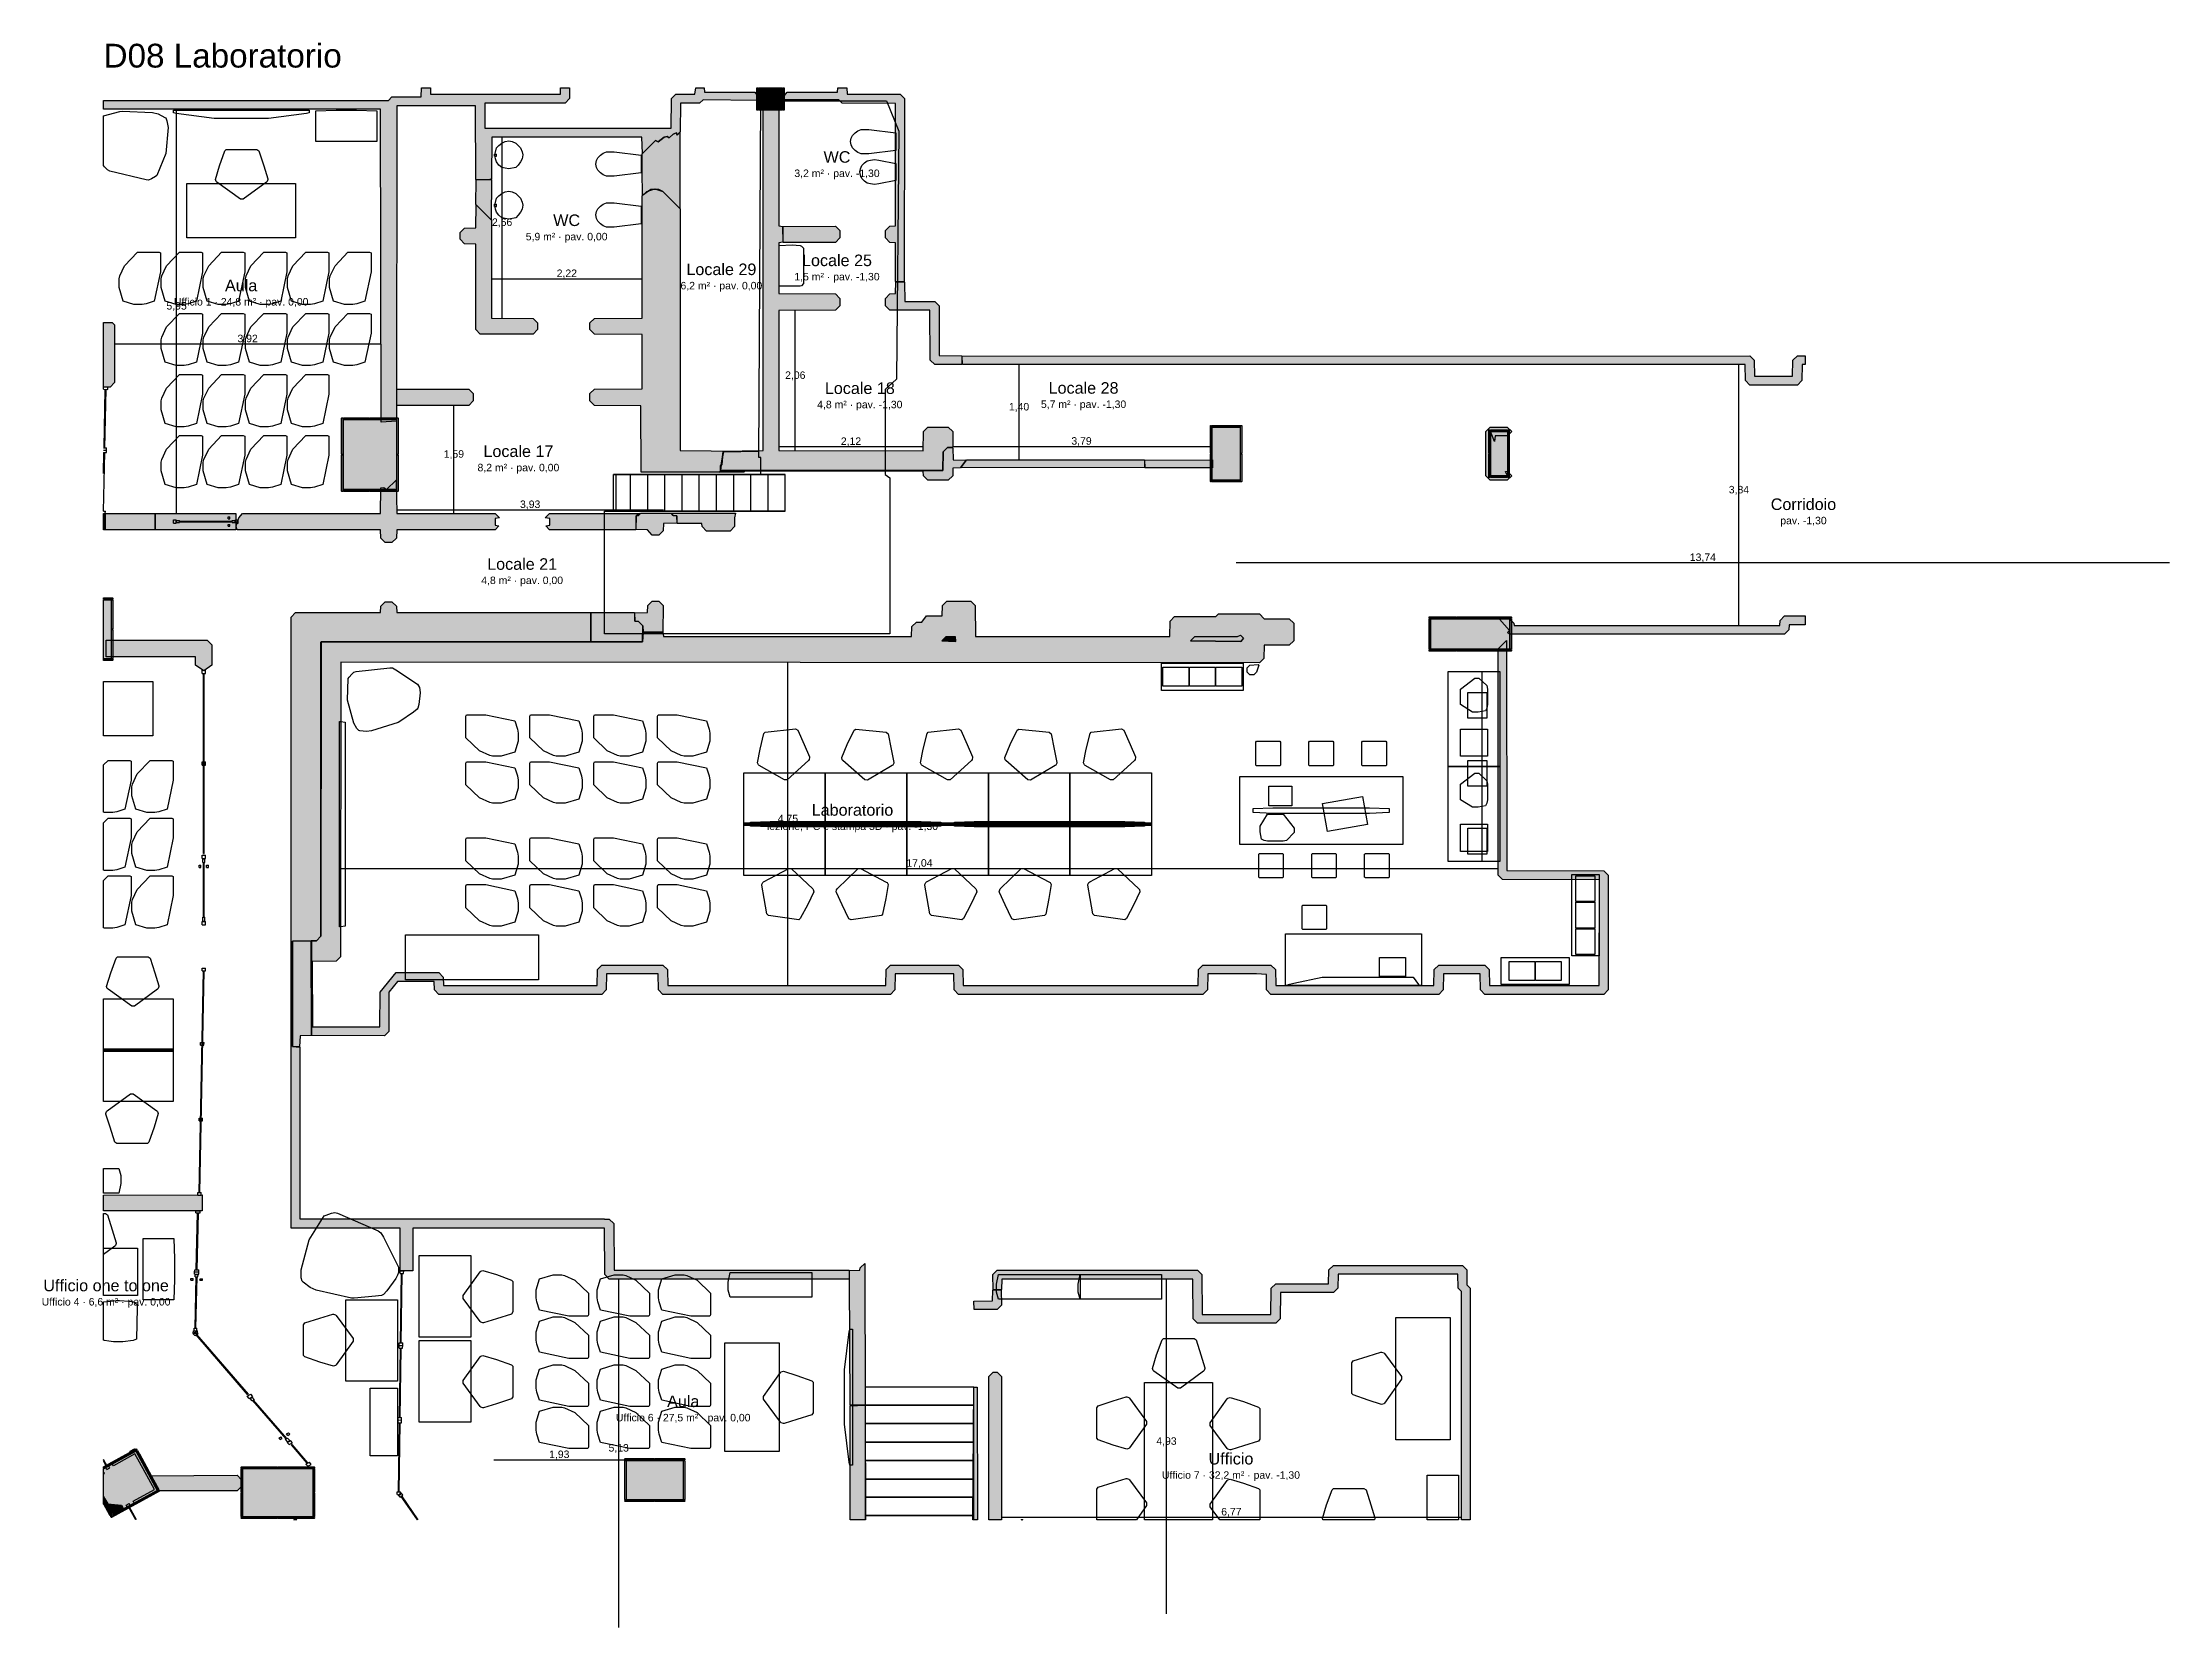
# Model space of a CAD drawing. Header units: millimetres. Extents: x -18533 to 137888, y -83624 to 7694.
# Drawn here: x 106576 to 137888, y -46124 to -22794 of the extents above; entities that cross this region are included whole.
import ezdxf
from ezdxf.enums import TextEntityAlignment as Align

# ---------------------------------------------------------------- set-up
doc = ezdxf.new("R2010")
doc.units = ezdxf.units.MM
for name, color, linetype in [('A-ARREDI', 9, 'Continuous'), ('A-MISURE', 40, 'Continuous'), ('A-MURI-ESISTENTI', 7, 'Continuous'), ('A-MURI-NUOVI', 40, 'Continuous'), ('A-PARETI-VETRATE', 5, 'Continuous'), ('A-PILASTRI', 8, 'Continuous'), ('A-SCALE', 8, 'Continuous'), ('A-SOPPALCO-PROIEZIONE', 8, 'Continuous'), ('A-TESTI', 7, 'Continuous'), ('A-VETRINE', 4, 'Continuous')]:
    doc.layers.add(name, color=color, linetype=linetype)
doc.styles.add('VISIO', font='arial.ttf')

msp = doc.modelspace()

# ---------------------------------------------------------------- texts
at = {"layer": 'A-MISURE', "style": 'VISIO'}
for s, p in [('2,66', (113342, -25438)), ('2,22', (114295, -26190)), ('5,95', (108550, -26670)), ('3,92', (109596, -27150)), ('2,06', (117658, -27690)), ('1,40', (120952, -28155)), ('1,59', (112632, -28850)), ('2,12', (118478, -28662)), ('3,79', (121872, -28658)), ('3,84', (131550, -29375)), ('3,93', (113755, -29590)), ('13,74', (131019, -30370)), ('4,75', (117550, -34217)), ('17,04', (119486, -34870)), ('1,93', (114184, -43575)), ('5,13', (115058, -43480)), ('4,93', (123122, -43380)), ('6,77', (124078, -44420))]:
    msp.add_text(s, height=110, dxfattribs=at).set_placement(p, align=Align.MIDDLE_CENTER)
at = {"layer": 'A-TESTI', "style": 'VISIO'}
msp.add_text('D08 Laboratorio', height=350, dxfattribs=at).set_placement((107475, -23162))
for s, height, p in [('WC', 170, (118272, -24478)), ('3,2 m² · pav. -1,30', 110, (118272, -24718)), ('WC', 170, (114292, -25410)), ('5,9 m² · pav. 0,00', 110, (114292, -25650)), ('Locale 25', 170, (118272, -26000)), ('Aula', 170, (109500, -26370)), ('Locale 29', 170, (116570, -26132)), ('1,5 m² · pav. -1,30', 110, (118272, -26240)), ('Ufficio 1 · 24,8 m² · pav. 0,00', 110, (109500, -26610)), ('6,2 m² · pav. 0,00', 110, (116570, -26372)), ('Locale 18', 170, (118608, -27882)), ('Locale 28', 170, (121902, -27878)), ('4,8 m² · pav. -1,30', 110, (118608, -28122)), ('5,7 m² · pav. -1,30', 110, (121902, -28118)), ('Locale 17', 170, (113582, -28810)), ('8,2 m² · pav. 0,00', 110, (113582, -29050)), ('Corridoio', 170, (132500, -29590)), ('pav. -1,30', 110, (132500, -29830)), ('4,8 m² · pav. 0,00', 110, (113637, -30710)), ('Locale 21', 170, (113637, -30470)), ('Laboratorio', 170, (118500, -34090)), ('lezione, PC e stampa 3D · pav. -1,30', 110, (118500, -34330)), ('Ufficio one to one', 170, (107512, -41090)), ('Ufficio 4 · 6,6 m² · pav. 0,00', 110, (107512, -41330)), ('Aula', 170, (116008, -42795)), ('Ufficio 6 · 27,5 m² · pav. 0,00', 110, (116008, -43035)), ('Ufficio 7 · 32,2 m² · pav. -1,30', 110, (124072, -43880)), ('Ufficio', 170, (124072, -43640))]:
    msp.add_text(s, height=height, dxfattribs=at).set_placement(p, align=Align.MIDDLE_CENTER)

# ---------------------------------------------------------------- hatches: boundary and pattern name
at = {"layer": 'A-MURI-ESISTENTI'}
for points in [[(112955, -24810), (112950, -23725), (111790, -23725), (111785, -28367), (111560, -28382), (111550, -23775), (107475, -23775), (107475, -23645), (111670, -23645), (111720, -23595), (112150, -23595), (112154, -23462), (112287, -23462), (112290, -23555), (114200, -23555), (114203, -23462), (114335, -23462), (114335, -23620), (114270, -23685), (113090, -23685), (113090, -24055), (115830, -24055), (115835, -23620), (115900, -23555), (116180, -23555), (116192, -23462), (116317, -23462), (116320, -23525), (117060, -23525), (117115, -23600), (117110, -23645), (116300, -23635), (116250, -23685), (115970, -23685), (115965, -24110), (115920, -24155), (115909, -24122), (115860, -24145), (115800, -24195), (115770, -24175), (115730, -24185), (115640, -24255), (115600, -24235), (115410, -24425), (115400, -24185), (113190, -24185), (113185, -24800), (113150, -24815), (112955, -24810)], [(119135, -26310), (119135, -25740), (119050, -25735), (118985, -25670), (118985, -25560), (119050, -25495), (119135, -25490), (119135, -23690), (118350, -23685), (118300, -23635), (117500, -23635), (117480, -23655), (117458, -23622), (117540, -23525), (118280, -23525), (118283, -23462), (118419, -23462), (118420, -23555), (119200, -23555), (119265, -23620), (119260, -26315), (119135, -26310)], [(116555, -29090), (116567, -29014), (116575, -29010), (116587, -28892), (116599, -28820), (117115, -28810), (116876, -28808), (117185, -28800), (117185, -23690), (117115, -23650), (117120, -23605), (117300, -23765), (117458, -23622), (117475, -23660), (117415, -23690), (117415, -25490), (117475, -25500), (117475, -25730), (117415, -25740), (117415, -26490), (118250, -26495), (118315, -26560), (118315, -26670), (118250, -26735), (117415, -26740), (117415, -28800), (119540, -28805), (119545, -28520), (119610, -28455), (119910, -28455), (119975, -28520), (119975, -28750), (119900, -28755), (119835, -28820), (119830, -29095), (116555, -29090)], [(116600, -28815), (116599, -28820), (116595, -28820), (116587, -28892), (116567, -29014), (116555, -29020), (116555, -29090), (116555, -29100), (116535, -29120), (115388, -29120), (115385, -28140), (114700, -28135), (114635, -28070), (114635, -27960), (114700, -27895), (115405, -27890), (115405, -27090), (114700, -27085), (114635, -27020), (114635, -26920), (114700, -26855), (115405, -26850), (115405, -25050), (115470, -24985), (115590, -24945), (115710, -24985), (115965, -25240), (115965, -28800), (116876, -28808), (116600, -28815)], [(113020, -27085), (112955, -27020), (112955, -25760), (112790, -25755), (112725, -25690), (112725, -25590), (112790, -25525), (112955, -25520), (112960, -25185), (113185, -25410), (113185, -26850), (113800, -26855), (113865, -26920), (113865, -27020), (113800, -27085), (113020, -27085)], [(117480, -25735), (117475, -25500), (118250, -25495), (118315, -25560), (118315, -25670), (118250, -25735), (117480, -25735)], [(119710, -27535), (119645, -27470), (119640, -26735), (119050, -26735), (118985, -26670), (118985, -26560), (119050, -26495), (119135, -26490), (119140, -26315), (119265, -26320), (119270, -26605), (119710, -26605), (119775, -26670), (119775, -27400), (120110, -27405), (120110, -27535), (119710, -27535)], [(107475, -27865), (107475, -26915), (107600, -26915), (107635, -26950), (107635, -27800), (107570, -27865), (107475, -27865)], [(132480, -27535), (132475, -27770), (132410, -27835), (131710, -27835), (131645, -27770), (131640, -27535), (120120, -27535), (120115, -27410), (131710, -27405), (131775, -27470), (131780, -27705), (132340, -27705), (132345, -27470), (132410, -27405), (132525, -27405), (132525, -27535), (132480, -27535)], [(111790, -28135), (111790, -27895), (112850, -27895), (112915, -27960), (112915, -28070), (112850, -28135), (111790, -28135)], [(127890, -29235), (127825, -29170), (127825, -28520), (127890, -28455), (128140, -28455), (128205, -28520), (128140, -28585), (127960, -28585), (127950, -28665), (127893, -28520), (127893, -29172), (128143, -29172), (128115, -29110), (128140, -29105), (128205, -29170), (128140, -29235), (127890, -29235)], [(119835, -28820), (119900, -28755), (119975, -28760), (119980, -28935), (120175, -28940), (120090, -29055), (119975, -29060), (119975, -29170), (119910, -29235), (119610, -29235), (119545, -29170), (119540, -29105), (116910, -29105), (116907, -29120), (116535, -29120), (116555, -29110), (116555, -29100), (116560, -29095), (119830, -29095), (119835, -28820)], [(116555, -29100), (116555, -29110), (116535, -29120), (116555, -29100)], [(116555, -29090), (116555, -29020), (116567, -29014), (116555, -29090)], [(119830, -29095), (116560, -29095), (116555, -29100), (116555, -29090), (119830, -29095)], [(116587, -28892), (116575, -29010), (116567, -29014), (116587, -28892)], [(116587, -28892), (116595, -28820), (116599, -28820), (116587, -28892)], [(116876, -28808), (117115, -28810), (116599, -28820), (116600, -28815), (116876, -28808)], [(122810, -29055), (122805, -28940), (123800, -28935), (123800, -29055), (122810, -29055)], [(111620, -30155), (111555, -30090), (111550, -29965), (109440, -29965), (109425, -29910), (109465, -29790), (109520, -29725), (111550, -29725), (111555, -29350), (111600, -29345), (111640, -29375), (111780, -29235), (111790, -29725), (113240, -29725), (113305, -29790), (113242, -29799), (113242, -29900), (113295, -29910), (113240, -29965), (111790, -29965), (111785, -30090), (111720, -30155), (111620, -30155)], [(114040, -29965), (113985, -29910), (114042, -29900), (114042, -29799), (113975, -29790), (114040, -29725), (115370, -29725), (115315, -29760), (115310, -29965), (114040, -29965)], [(115860, -29755), (115915, -29760), (115915, -29870), (115720, -29875), (115715, -29980), (115650, -30045), (115550, -30045), (115480, -29965), (115315, -29960), (115315, -29760), (115350, -29755), (115385, -29720), (115829, -29720), (115860, -29755)], [(116350, -29985), (116285, -29920), (116280, -29875), (115920, -29875), (115915, -29760), (115860, -29755), (115829, -29720), (116780, -29720), (116765, -29790), (116765, -29920), (116700, -29985), (116350, -29985)], [(110680, -31615), (110680, -31620), (110675, -31620), (110675, -35950), (110610, -36015), (110530, -36016), (110530, -36015), (110255, -36020), (110255, -37570), (110365, -37580), (110365, -40110), (110942, -40111), (111843, -40111), (112030, -40111), (114850, -40111), (114850, -40115), (114920, -40115), (114985, -40180), (114990, -40865), (118450, -40865), (118450, -40995), (114920, -40995), (114855, -40930), (114850, -40245), (112030, -40245), (112030, -40873), (111843, -40873), (111843, -40245), (110235, -40245), (110235, -40111), (110235, -31250), (110300, -31185), (111550, -31185), (111555, -31090), (111620, -31025), (111720, -31025), (111785, -31090), (111790, -31185), (114650, -31185), (114650, -31615), (110680, -31615)], [(110535, -37410), (110535, -36020), (110610, -36015), (110675, -35950), (110680, -31620), (114650, -31616), (115410, -31615), (115420, -31475), (115710, -31475), (115720, -31535), (119370, -31535), (119375, -31390), (119440, -31325), (119520, -31325), (119590, -31235), (119820, -31235), (119825, -31080), (119890, -31015), (120240, -31015), (120305, -31080), (120310, -31535), (123170, -31535), (123175, -31310), (123240, -31245), (123850, -31245), (123890, -31205), (124490, -31205), (124560, -31275), (124930, -31275), (124995, -31340), (124995, -31600), (124930, -31665), (124560, -31665), (124555, -31860), (124490, -31925), (110970, -31915), (110965, -36250), (110900, -36315), (110545, -36320), (110550, -37285), (111540, -37285), (111545, -36770), (111780, -36485), (112410, -36485), (112475, -36550), (112480, -36675), (114740, -36675), (114745, -36440), (114810, -36375), (115710, -36375), (115775, -36440), (115780, -36675), (118990, -36675), (118995, -36440), (119060, -36375), (120060, -36375), (120125, -36440), (120130, -36675), (123590, -36675), (123595, -36440), (123660, -36375), (124660, -36375), (124725, -36440), (124730, -36675), (127060, -36675), (127065, -36440), (127130, -36375), (127810, -36375), (127875, -36440), (127880, -36675), (129490, -36675), (129495, -35120), (128070, -35115), (128005, -35050), (128005, -31720), (128130, -31595), (128135, -34980), (129560, -34985), (129625, -35050), (129625, -36740), (129560, -36805), (127810, -36805), (127745, -36740), (127740, -36505), (127200, -36505), (127195, -36740), (127130, -36805), (124660, -36805), (124595, -36740), (124595, -36510), (124450, -36505), (123730, -36505), (123725, -36740), (123660, -36805), (120060, -36805), (119995, -36740), (119990, -36505), (119130, -36505), (119125, -36740), (119060, -36805), (115710, -36805), (115645, -36740), (115640, -36505), (114880, -36505), (114875, -36740), (114810, -36805), (112410, -36805), (112345, -36740), (112340, -36615), (111800, -36615), (111675, -36770), (111675, -37350), (111610, -37415), (110535, -37410)], [(114650, -31615), (114650, -31185), (115290, -31185), (115295, -31310), (115350, -31315), (115415, -31380), (115410, -31615), (114650, -31615)], [(115420, -31475), (115415, -31380), (115350, -31315), (115295, -31310), (115295, -31190), (115480, -31185), (115485, -31080), (115550, -31015), (115650, -31015), (115715, -31080), (115710, -31475), (115420, -31475)], [(132290, -31365), (132285, -31440), (132220, -31505), (128170, -31505), (128145, -31480), (128173, -31450), (128025, -31280), (128170, -31275), (128235, -31340), (128240, -31375), (132150, -31375), (132155, -31300), (132220, -31235), (132525, -31235), (132525, -31365), (132290, -31365)], [(110675, -35950), (110675, -31620), (110680, -31620), (110675, -35950)], [(114650, -31615), (114650, -31616), (110680, -31620), (110680, -31615), (114650, -31615)], [(115410, -31615), (114650, -31616), (114650, -31615), (115410, -31615)], [(115410, -31615), (115415, -31380), (115420, -31475), (115410, -31615)], [(119815, -31600), (119880, -31535), (120010, -31535), (120010, -31610), (119815, -31600)], [(120010, -31610), (120010, -31615), (119815, -31600), (120010, -31610)], [(120015, -31610), (120010, -31610), (120010, -31535), (120015, -31610)], [(123475, -31600), (123540, -31535), (124170, -31535), (124210, -31515), (124255, -31560), (124214, -31610), (123475, -31600)], [(124214, -31610), (124210, -31615), (123475, -31600), (124214, -31610)], [(124215, -31610), (124214, -31610), (124255, -31560), (124215, -31610)], [(110530, -36016), (110255, -36020), (110530, -36015), (110530, -36016)], [(110255, -37570), (110255, -36020), (110530, -36016), (110535, -37410), (110370, -37415), (110360, -37575), (110255, -37570)], [(110535, -36020), (110535, -37410), (110530, -36016), (110610, -36015), (110535, -36020)], [(118465, -42850), (118455, -40990), (118455, -40870), (118610, -40865), (118615, -40830), (118680, -40765), (118686, -42854), (118465, -42850)], [(127465, -41180), (127415, -41130), (127410, -40925), (125650, -40925), (125645, -41130), (125580, -41195), (124800, -41195), (124795, -41580), (124730, -41645), (123580, -41645), (123515, -41580), (123510, -40995), (120700, -40995), (120695, -41150), (120570, -41155), (120565, -40930), (120630, -40865), (123580, -40865), (123645, -40930), (123650, -41515), (124660, -41515), (124665, -41130), (124730, -41065), (125510, -41065), (125515, -40860), (125580, -40795), (127480, -40795), (127545, -40860), (127545, -41080), (127595, -41130), (127595, -44538), (127465, -44538), (127465, -41180)], [(120290, -41445), (120285, -41320), (120560, -41315), (120565, -41160), (120690, -41155), (120695, -41380), (120630, -41445), (120290, -41445)], [(120505, -42430), (120570, -42365), (120630, -42365), (120695, -42430), (120692, -44538), (120505, -44538), (120505, -42430)], [(118465, -42860), (118686, -42854), (118694, -44538), (118465, -44538), (118465, -42860)], [(120286, -42588), (120337, -42588), (120342, -44538), (120273, -44538), (120286, -42588)], [(107910, -44265), (108225, -44095), (108005, -43690), (107933, -43570), (107620, -43745), (107595, -43710), (107870, -43565), (107865, -43530), (107930, -43495), (108005, -43570), (108285, -44090), (108210, -44165), (108190, -44155), (107930, -44305), (107910, -44265)], [(107485, -43850), (107475, -43873), (107475, -43838), (107485, -43850)], [(107475, -44310), (107475, -44192), (107495, -44230), (107539, -44302), (107740, -44325), (107765, -44370), (107760, -44395), (107630, -44465), (107475, -44310)]]:
    msp.add_hatch(color=7, dxfattribs=at).paths.add_polyline_path(points)
at = {"layer": 'A-MURI-NUOVI'}
for points in [[(115710, -24985), (115650, -24955), (115530, -24955), (115410, -25045), (115405, -24680), (115405, -24430), (115600, -24235), (115640, -24255), (115730, -24185), (115770, -24175), (115800, -24195), (115860, -24145), (115909, -24122), (115920, -24155), (115960, -24115), (115960, -25235), (115710, -24985)], [(112955, -25180), (112960, -24815), (113185, -24810), (113180, -25405), (112955, -25180)], [(120095, -29050), (120180, -28935), (122800, -28935), (122800, -29055), (120095, -29050)], [(107475, -29965), (107475, -29725), (107500, -29725), (107500, -29965), (107475, -29965)], [(107500, -29965), (107500, -29725), (108234, -29725), (108234, -29965), (107500, -29965)], [(108234, -29725), (109421, -29725), (109421, -29965), (108234, -29965), (108234, -29725)], [(109070, -31660), (109070, -31960), (108950, -32040), (108830, -31960), (108830, -31835), (107515, -31835), (107515, -31590), (109000, -31590), (109070, -31660)], [(107475, -39993), (107475, -39761), (108927, -39758), (108928, -39990), (107475, -39993)], [(108290, -44114), (108165, -43890), (109441, -43884), (109506, -43950), (109506, -44050), (109441, -44114), (108290, -44114)]]:
    msp.add_hatch(color=40, dxfattribs=at).paths.add_polyline_path(points)
at = {"layer": 'A-PILASTRI'}
for points in [[(117108, -23791), (117094, -23791), (117090, -23787), (117090, -23462), (117108, -23462), (117108, -23791)], [(117466, -23765), (117116, -23765), (117116, -23462), (117466, -23462), (117466, -23765)], [(117474, -23462), (117492, -23462), (117492, -23787), (117488, -23791), (117474, -23791), (117474, -23462)], [(117466, -23773), (117466, -23787), (117462, -23791), (117120, -23791), (117116, -23787), (117116, -23773), (117466, -23773)], [(110997, -28857), (110983, -28857), (110979, -28853), (110979, -28323), (110983, -28319), (110997, -28319), (110997, -28857)], [(111005, -28337), (111005, -28323), (111009, -28319), (111388, -28319), (111392, -28323), (111392, -28337), (111005, -28337)], [(111785, -29375), (111005, -29375), (111005, -28345), (111785, -28345), (111785, -29375)], [(111398, -28337), (111398, -28323), (111402, -28319), (111781, -28319), (111785, -28323), (111785, -28337), (111398, -28337)], [(111793, -28319), (111807, -28319), (111811, -28323), (111811, -28853), (111807, -28857), (111793, -28857), (111793, -28319)], [(123787, -28842), (123773, -28842), (123769, -28838), (123769, -28433), (123773, -28429), (123787, -28429), (123787, -28842)], [(123795, -28447), (123795, -28433), (123799, -28429), (124201, -28429), (124205, -28433), (124205, -28447), (123795, -28447)], [(124205, -29235), (123795, -29235), (123795, -28455), (124205, -28455), (124205, -29235)], [(124213, -28429), (124227, -28429), (124231, -28433), (124231, -28838), (124227, -28842), (124213, -28842), (124213, -28429)], [(127885, -28843), (127871, -28843), (127867, -28839), (127867, -28499), (127871, -28495), (127885, -28495), (127885, -28843)], [(127893, -28513), (127893, -28499), (127897, -28495), (128139, -28495), (128143, -28499), (128143, -28513), (127893, -28513)], [(128143, -29171), (127893, -29171), (127893, -28521), (128143, -28521), (128143, -29171)], [(128151, -28495), (128165, -28495), (128169, -28499), (128169, -28839), (128165, -28843), (128151, -28843), (128151, -28495)], [(110997, -29401), (110983, -29401), (110979, -29397), (110979, -28867), (110983, -28863), (110997, -28863), (110997, -29401)], [(111793, -28863), (111807, -28863), (111811, -28867), (111811, -29397), (111807, -29401), (111793, -29401), (111793, -28863)], [(123787, -29261), (123773, -29261), (123769, -29257), (123769, -28852), (123773, -28848), (123787, -28848), (123787, -29261)], [(124213, -28848), (124227, -28848), (124231, -28852), (124231, -29257), (124227, -29261), (124213, -29261), (124213, -28848)], [(127885, -29197), (127871, -29197), (127867, -29193), (127867, -28853), (127871, -28849), (127885, -28849), (127885, -29197)], [(128151, -28849), (128165, -28849), (128169, -28853), (128169, -29193), (128165, -29197), (128151, -29197), (128151, -28849)], [(111392, -29383), (111392, -29397), (111388, -29401), (111009, -29401), (111005, -29397), (111005, -29383), (111392, -29383)], [(111785, -29383), (111785, -29397), (111781, -29401), (111402, -29401), (111398, -29397), (111398, -29383), (111785, -29383)], [(124205, -29243), (124205, -29257), (124201, -29261), (123799, -29261), (123795, -29257), (123795, -29243), (124205, -29243)], [(128143, -29179), (128143, -29193), (128139, -29197), (127897, -29197), (127893, -29193), (127893, -29179), (128143, -29179)], [(107475, -30987), (107475, -30969), (107607, -30969), (107611, -30973), (107611, -30987), (107475, -30987)], [(107475, -31865), (107475, -30995), (107585, -30995), (107585, -31865), (107475, -31865)], [(107593, -30995), (107607, -30995), (107611, -30999), (107611, -31423), (107607, -31427), (107593, -31427), (107593, -30995)], [(126988, -31267), (126988, -31253), (126992, -31249), (127385, -31249), (127389, -31253), (127389, -31267), (126988, -31267)], [(127006, -31725), (126992, -31725), (126988, -31721), (126988, -31279), (126992, -31275), (127006, -31275), (127006, -31725)], [(127014, -31725), (127014, -31275), (128174, -31275), (128174, -31725), (127014, -31725)], [(127395, -31267), (127395, -31253), (127399, -31249), (127789, -31249), (127793, -31253), (127793, -31267), (127395, -31267)], [(127799, -31267), (127799, -31253), (127803, -31249), (128196, -31249), (128200, -31253), (128200, -31267), (127799, -31267)], [(128182, -31275), (128196, -31275), (128200, -31279), (128200, -31721), (128196, -31725), (128182, -31725), (128182, -31275)], [(107593, -31433), (107607, -31433), (107611, -31437), (107611, -31861), (107607, -31865), (107593, -31865), (107593, -31433)], [(107611, -31873), (107611, -31887), (107607, -31891), (107475, -31891), (107475, -31873), (107611, -31873)], [(127389, -31733), (127389, -31747), (127385, -31751), (126992, -31751), (126988, -31747), (126988, -31733), (127389, -31733)], [(127793, -31733), (127793, -31747), (127789, -31751), (127399, -31751), (127395, -31747), (127395, -31733), (127793, -31733)], [(128200, -31733), (128200, -31747), (128196, -31751), (127803, -31751), (127799, -31747), (127799, -31733), (128200, -31733)], [(107613, -43703), (107606, -43690), (107608, -43685), (107954, -43495), (107960, -43496), (107966, -43509), (107613, -43703)], [(107954, -43524), (107967, -43518), (107972, -43519), (108126, -43799), (108124, -43804), (108112, -43811), (107954, -43524)], [(107599, -44472), (107475, -44247), (107475, -43788), (107948, -43528), (108265, -44107), (107599, -44472)], [(107475, -43779), (107475, -43758), (107596, -43692), (107601, -43693), (107608, -43706), (107475, -43779)], [(108115, -43816), (108127, -43810), (108132, -43811), (108286, -44091), (108284, -44096), (108272, -44103), (108115, -43816)], [(109499, -43777), (109499, -43763), (109503, -43759), (110033, -43759), (110037, -43763), (110037, -43777), (109499, -43777)], [(109517, -44137), (109503, -44137), (109499, -44133), (109499, -43789), (109503, -43785), (109517, -43785), (109517, -44137)], [(109525, -44495), (109525, -43785), (110555, -43785), (110555, -44495), (109525, -44495)], [(110043, -43777), (110043, -43763), (110047, -43759), (110577, -43759), (110581, -43763), (110581, -43777), (110043, -43777)], [(110563, -43785), (110577, -43785), (110581, -43789), (110581, -44133), (110577, -44137), (110563, -44137), (110563, -43785)], [(115149, -43657), (115149, -43643), (115153, -43639), (115583, -43639), (115587, -43643), (115587, -43657), (115149, -43657)], [(115167, -44245), (115153, -44245), (115149, -44241), (115149, -43669), (115153, -43665), (115167, -43665), (115167, -44245)], [(115175, -44245), (115175, -43665), (116005, -43665), (116005, -44245), (115175, -44245)], [(115593, -43657), (115593, -43643), (115597, -43639), (116027, -43639), (116031, -43643), (116031, -43657), (115593, -43657)], [(116013, -43665), (116027, -43665), (116031, -43669), (116031, -44241), (116027, -44245), (116013, -44245), (116013, -43665)], [(108292, -44101), (108298, -44114), (108297, -44119), (107951, -44309), (107945, -44308), (107938, -44295), (108292, -44101)], [(109517, -44495), (109503, -44495), (109499, -44491), (109499, -44147), (109503, -44143), (109517, -44143), (109517, -44495)], [(110563, -44143), (110577, -44143), (110581, -44147), (110581, -44491), (110577, -44495), (110563, -44495), (110563, -44143)], [(107592, -44476), (107580, -44483), (107574, -44482), (107475, -44301), (107475, -44263), (107592, -44476)], [(107933, -44298), (107940, -44310), (107938, -44316), (107592, -44506), (107587, -44504), (107580, -44492), (107933, -44298)], [(115587, -44253), (115587, -44267), (115583, -44271), (115153, -44271), (115149, -44267), (115149, -44253), (115587, -44253)], [(116031, -44253), (116031, -44267), (116027, -44271), (115597, -44271), (115593, -44267), (115593, -44253), (116031, -44253)], [(110037, -44503), (110037, -44517), (110033, -44521), (109503, -44521), (109499, -44517), (109499, -44503), (110037, -44503)], [(110581, -44503), (110581, -44517), (110577, -44521), (110047, -44521), (110043, -44517), (110043, -44503), (110581, -44503)]]:
    msp.add_hatch(color=8, dxfattribs=at).paths.add_polyline_path(points)

# ---------------------------------------------------------------- linework, layer by layer
at = {"layer": 'A-ARREDI'}
for p, q in [((113230, -24435), (113260, -24435)), ((113230, -24465), (113230, -24435)), ((113230, -24465), (113260, -24465)), ((113260, -24465), (113260, -24435)), ((113230, -25175), (113260, -25175)), ((113230, -25205), (113230, -25175)), ((113230, -25205), (113260, -25205)), ((113260, -25205), (113260, -25175))]:
    msp.add_line(p, q, dxfattribs=at)
for points in [[(110502, -23830), (110462, -23840), (109902, -23910), (109102, -23910), (108542, -23840), (108502, -23830), (108502, -23790), (110502, -23790), (110502, -23830)], [(110502, -23830), (110462, -23840), (109902, -23910), (109102, -23910), (108542, -23840), (108502, -23830), (108502, -23790), (110502, -23790), (110502, -23830)], [(111500, -23800), (111500, -24250), (110600, -24250), (110600, -23800), (110900, -23790), (111200, -23790), (111500, -23800)], [(111500, -23800), (111500, -24250), (110600, -24250), (110600, -23800), (110900, -23790), (111200, -23790), (111500, -23800)], [(108197, -23826), (108279, -23845), (108377, -23895), (108390, -23904), (108408, -23945), (108425, -24043), (108393, -24428), (108260, -24753), (108241, -24768), (108179, -24801), (108138, -24819), (108104, -24814), (107567, -24686), (107531, -24670), (107489, -24621), (107475, -24603), (107475, -23874), (107714, -23811), (107747, -23805), (108197, -23826)], [(108197, -23826), (108279, -23845), (108377, -23895), (108390, -23904), (108408, -23945), (108425, -24043), (108393, -24428), (108260, -24753), (108241, -24768), (108179, -24801), (108138, -24819), (108104, -24814), (107567, -24686), (107531, -24670), (107489, -24621), (107475, -24603), (107475, -23874), (107714, -23811), (107747, -23805), (108197, -23826)], [(119140, -24122), (119140, -24382), (118740, -24432), (118630, -24432), (118580, -24412), (118540, -24382), (118500, -24342), (118480, -24302), (118470, -24252), (118480, -24202), (118500, -24162), (118540, -24122), (118580, -24092), (118630, -24072), (118740, -24072), (119140, -24122)], [(109762, -24390), (109832, -24610), (109892, -24800), (109892, -24810), (109882, -24840), (109872, -24850), (109532, -25100), (109492, -25100), (109142, -24850), (109132, -24840), (109122, -24810), (109182, -24610), (109262, -24390), (109282, -24370), (109732, -24370), (109762, -24390)], [(109762, -24390), (109832, -24610), (109892, -24800), (109892, -24810), (109882, -24840), (109872, -24850), (109532, -25100), (109492, -25100), (109142, -24850), (109132, -24840), (109122, -24810), (109182, -24610), (109262, -24390), (109282, -24370), (109732, -24370), (109762, -24390)], [(113385, -24643), (113339, -24632), (113293, -24597), (113258, -24551), (113247, -24505), (113235, -24448), (113258, -24344), (113293, -24310), (113339, -24275), (113385, -24252), (113442, -24241), (113488, -24252), (113546, -24275), (113615, -24344), (113638, -24402), (113649, -24448), (113638, -24505), (113615, -24551), (113580, -24597), (113546, -24632), (113442, -24655), (113385, -24643)], [(115390, -24452), (115390, -24712), (114990, -24762), (114880, -24762), (114830, -24742), (114790, -24712), (114750, -24672), (114730, -24632), (114720, -24582), (114730, -24532), (114750, -24492), (114790, -24452), (114830, -24422), (114880, -24402), (114990, -24402), (115390, -24452)], [(118886, -24525), (119136, -24575), (119136, -24825), (118886, -24875), (118826, -24885), (118766, -24875), (118716, -24865), (118676, -24835), (118636, -24795), (118616, -24745), (118606, -24695), (118616, -24655), (118636, -24605), (118676, -24565), (118716, -24535), (118766, -24525), (118826, -24515), (118886, -24525)], [(110302, -25670), (108702, -25670), (108702, -24870), (110302, -24870), (110302, -25670)], [(110302, -25670), (108702, -25670), (108702, -24870), (110302, -24870), (110302, -25670)], [(113385, -25383), (113339, -25372), (113293, -25337), (113258, -25291), (113247, -25245), (113235, -25188), (113258, -25084), (113293, -25050), (113339, -25015), (113385, -24992), (113442, -24981), (113488, -24992), (113546, -25015), (113615, -25084), (113638, -25142), (113649, -25188), (113638, -25245), (113615, -25291), (113580, -25337), (113546, -25372), (113442, -25395), (113385, -25383)], [(115390, -25202), (115390, -25462), (114990, -25512), (114880, -25512), (114830, -25492), (114790, -25462), (114750, -25422), (114730, -25382), (114720, -25332), (114730, -25282), (114750, -25242), (114790, -25202), (114830, -25172), (114880, -25152), (114990, -25152), (115390, -25202)], [(107762, -26600), (107702, -26400), (107702, -26270), (107712, -26230), (107782, -26080), (107972, -25880), (108292, -25880), (108312, -25890), (108312, -26170), (108222, -26600), (108102, -26640), (108042, -26650), (107922, -26650), (107762, -26600)], [(107762, -26600), (107702, -26400), (107702, -26270), (107712, -26230), (107782, -26080), (107972, -25880), (108292, -25880), (108312, -25890), (108312, -26170), (108222, -26600), (108102, -26640), (108042, -26650), (107922, -26650), (107762, -26600)], [(108382, -26600), (108322, -26400), (108322, -26270), (108332, -26230), (108402, -26080), (108592, -25880), (108912, -25880), (108932, -25890), (108932, -26170), (108842, -26600), (108722, -26640), (108662, -26650), (108542, -26650), (108382, -26600)], [(108382, -26600), (108322, -26400), (108322, -26270), (108332, -26230), (108402, -26080), (108592, -25880), (108912, -25880), (108932, -25890), (108932, -26170), (108842, -26600), (108722, -26640), (108662, -26650), (108542, -26650), (108382, -26600)], [(109002, -26600), (108942, -26400), (108942, -26270), (108952, -26230), (109022, -26080), (109212, -25880), (109532, -25880), (109552, -25890), (109552, -26170), (109462, -26600), (109342, -26640), (109282, -26650), (109162, -26650), (109002, -26600)], [(109002, -26600), (108942, -26400), (108942, -26270), (108952, -26230), (109022, -26080), (109212, -25880), (109532, -25880), (109552, -25890), (109552, -26170), (109462, -26600), (109342, -26640), (109282, -26650), (109162, -26650), (109002, -26600)], [(109622, -26600), (109562, -26400), (109562, -26270), (109572, -26230), (109642, -26080), (109832, -25880), (110152, -25880), (110172, -25890), (110172, -26170), (110082, -26600), (109962, -26640), (109902, -26650), (109782, -26650), (109622, -26600)], [(109622, -26600), (109562, -26400), (109562, -26270), (109572, -26230), (109642, -26080), (109832, -25880), (110152, -25880), (110172, -25890), (110172, -26170), (110082, -26600), (109962, -26640), (109902, -26650), (109782, -26650), (109622, -26600)], [(110242, -26600), (110182, -26400), (110182, -26270), (110192, -26230), (110262, -26080), (110452, -25880), (110772, -25880), (110792, -25890), (110792, -26170), (110702, -26600), (110582, -26640), (110522, -26650), (110402, -26650), (110242, -26600)], [(110242, -26600), (110182, -26400), (110182, -26270), (110192, -26230), (110262, -26080), (110452, -25880), (110772, -25880), (110792, -25890), (110792, -26170), (110702, -26600), (110582, -26640), (110522, -26650), (110402, -26650), (110242, -26600)], [(110862, -26600), (110802, -26400), (110802, -26270), (110812, -26230), (110882, -26080), (111072, -25880), (111392, -25880), (111412, -25890), (111412, -26170), (111322, -26600), (111202, -26640), (111142, -26650), (111022, -26650), (110862, -26600)], [(110862, -26600), (110802, -26400), (110802, -26270), (110812, -26230), (110882, -26080), (111072, -25880), (111392, -25880), (111412, -25890), (111412, -26170), (111322, -26600), (111202, -26640), (111142, -26650), (111022, -26650), (110862, -26600)], [(117420, -25782), (117612, -25774), (117732, -25782), (117748, -25790), (117780, -25822), (117780, -26342), (117748, -26374), (117732, -26382), (117420, -26382), (117420, -25782)], [(108382, -27500), (108322, -27300), (108322, -27170), (108332, -27130), (108402, -26980), (108592, -26780), (108912, -26780), (108932, -26790), (108932, -27070), (108842, -27500), (108722, -27540), (108662, -27550), (108542, -27550), (108382, -27500)], [(108382, -27500), (108322, -27300), (108322, -27170), (108332, -27130), (108402, -26980), (108592, -26780), (108912, -26780), (108932, -26790), (108932, -27070), (108842, -27500), (108722, -27540), (108662, -27550), (108542, -27550), (108382, -27500)], [(109002, -27500), (108942, -27300), (108942, -27170), (108952, -27130), (109022, -26980), (109212, -26780), (109532, -26780), (109552, -26790), (109552, -27070), (109462, -27500), (109342, -27540), (109282, -27550), (109162, -27550), (109002, -27500)], [(109002, -27500), (108942, -27300), (108942, -27170), (108952, -27130), (109022, -26980), (109212, -26780), (109532, -26780), (109552, -26790), (109552, -27070), (109462, -27500), (109342, -27540), (109282, -27550), (109162, -27550), (109002, -27500)], [(109622, -27500), (109562, -27300), (109562, -27170), (109572, -27130), (109642, -26980), (109832, -26780), (110152, -26780), (110172, -26790), (110172, -27070), (110082, -27500), (109962, -27540), (109902, -27550), (109782, -27550), (109622, -27500)], [(109622, -27500), (109562, -27300), (109562, -27170), (109572, -27130), (109642, -26980), (109832, -26780), (110152, -26780), (110172, -26790), (110172, -27070), (110082, -27500), (109962, -27540), (109902, -27550), (109782, -27550), (109622, -27500)], [(110242, -27500), (110182, -27300), (110182, -27170), (110192, -27130), (110262, -26980), (110452, -26780), (110772, -26780), (110792, -26790), (110792, -27070), (110702, -27500), (110582, -27540), (110522, -27550), (110402, -27550), (110242, -27500)], [(110242, -27500), (110182, -27300), (110182, -27170), (110192, -27130), (110262, -26980), (110452, -26780), (110772, -26780), (110792, -26790), (110792, -27070), (110702, -27500), (110582, -27540), (110522, -27550), (110402, -27550), (110242, -27500)], [(110862, -27500), (110802, -27300), (110802, -27170), (110812, -27130), (110882, -26980), (111072, -26780), (111392, -26780), (111412, -26790), (111412, -27070), (111322, -27500), (111202, -27540), (111142, -27550), (111022, -27550), (110862, -27500)], [(110862, -27500), (110802, -27300), (110802, -27170), (110812, -27130), (110882, -26980), (111072, -26780), (111392, -26780), (111412, -26790), (111412, -27070), (111322, -27500), (111202, -27540), (111142, -27550), (111022, -27550), (110862, -27500)], [(108382, -28400), (108322, -28200), (108322, -28070), (108332, -28030), (108402, -27880), (108592, -27680), (108912, -27680), (108932, -27690), (108932, -27970), (108842, -28400), (108722, -28440), (108662, -28450), (108542, -28450), (108382, -28400)], [(108382, -28400), (108322, -28200), (108322, -28070), (108332, -28030), (108402, -27880), (108592, -27680), (108912, -27680), (108932, -27690), (108932, -27970), (108842, -28400), (108722, -28440), (108662, -28450), (108542, -28450), (108382, -28400)], [(109002, -28400), (108942, -28200), (108942, -28070), (108952, -28030), (109022, -27880), (109212, -27680), (109532, -27680), (109552, -27690), (109552, -27970), (109462, -28400), (109342, -28440), (109282, -28450), (109162, -28450), (109002, -28400)], [(109002, -28400), (108942, -28200), (108942, -28070), (108952, -28030), (109022, -27880), (109212, -27680), (109532, -27680), (109552, -27690), (109552, -27970), (109462, -28400), (109342, -28440), (109282, -28450), (109162, -28450), (109002, -28400)], [(109622, -28400), (109562, -28200), (109562, -28070), (109572, -28030), (109642, -27880), (109832, -27680), (110152, -27680), (110172, -27690), (110172, -27970), (110082, -28400), (109962, -28440), (109902, -28450), (109782, -28450), (109622, -28400)], [(109622, -28400), (109562, -28200), (109562, -28070), (109572, -28030), (109642, -27880), (109832, -27680), (110152, -27680), (110172, -27690), (110172, -27970), (110082, -28400), (109962, -28440), (109902, -28450), (109782, -28450), (109622, -28400)], [(110242, -28400), (110182, -28200), (110182, -28070), (110192, -28030), (110262, -27880), (110452, -27680), (110772, -27680), (110792, -27690), (110792, -27970), (110702, -28400), (110582, -28440), (110522, -28450), (110402, -28450), (110242, -28400)], [(110242, -28400), (110182, -28200), (110182, -28070), (110192, -28030), (110262, -27880), (110452, -27680), (110772, -27680), (110792, -27690), (110792, -27970), (110702, -28400), (110582, -28440), (110522, -28450), (110402, -28450), (110242, -28400)], [(108382, -29300), (108322, -29100), (108322, -28970), (108332, -28930), (108402, -28780), (108592, -28580), (108912, -28580), (108932, -28590), (108932, -28870), (108842, -29300), (108722, -29340), (108662, -29350), (108542, -29350), (108382, -29300)], [(108382, -29300), (108322, -29100), (108322, -28970), (108332, -28930), (108402, -28780), (108592, -28580), (108912, -28580), (108932, -28590), (108932, -28870), (108842, -29300), (108722, -29340), (108662, -29350), (108542, -29350), (108382, -29300)], [(109002, -29300), (108942, -29100), (108942, -28970), (108952, -28930), (109022, -28780), (109212, -28580), (109532, -28580), (109552, -28590), (109552, -28870), (109462, -29300), (109342, -29340), (109282, -29350), (109162, -29350), (109002, -29300)], [(109002, -29300), (108942, -29100), (108942, -28970), (108952, -28930), (109022, -28780), (109212, -28580), (109532, -28580), (109552, -28590), (109552, -28870), (109462, -29300), (109342, -29340), (109282, -29350), (109162, -29350), (109002, -29300)], [(109622, -29300), (109562, -29100), (109562, -28970), (109572, -28930), (109642, -28780), (109832, -28580), (110152, -28580), (110172, -28590), (110172, -28870), (110082, -29300), (109962, -29340), (109902, -29350), (109782, -29350), (109622, -29300)], [(109622, -29300), (109562, -29100), (109562, -28970), (109572, -28930), (109642, -28780), (109832, -28580), (110152, -28580), (110172, -28590), (110172, -28870), (110082, -29300), (109962, -29340), (109902, -29350), (109782, -29350), (109622, -29300)], [(110242, -29300), (110182, -29100), (110182, -28970), (110192, -28930), (110262, -28780), (110452, -28580), (110772, -28580), (110792, -28590), (110792, -28870), (110702, -29300), (110582, -29340), (110522, -29350), (110402, -29350), (110242, -29300)], [(110242, -29300), (110182, -29100), (110182, -28970), (110192, -28930), (110262, -28780), (110452, -28580), (110772, -28580), (110792, -28590), (110792, -28870), (110702, -29300), (110582, -29340), (110522, -29350), (110402, -29350), (110242, -29300)], [(124250, -32330), (123050, -32330), (123050, -31930), (124250, -31930), (124250, -32330)], [(124250, -32330), (123050, -32330), (123050, -31930), (124250, -31930), (124250, -32330)], [(108200, -33000), (107475, -33000), (107475, -32200), (108200, -32200), (108200, -33000)], [(108200, -33000), (107475, -33000), (107475, -32200), (108200, -32200), (108200, -33000)], [(111420, -32927), (111344, -32937), (111245, -32925), (111231, -32921), (111202, -32891), (111157, -32813), (111065, -32474), (111078, -32155), (111090, -32136), (111132, -32089), (111161, -32060), (111192, -32054), (111691, -31997), (111727, -32000), (111778, -32028), (112095, -32237), (112125, -32289), (112131, -32320), (112134, -32365), (112117, -32536), (112103, -32591), (112090, -32609), (112035, -32653), (111837, -32790), (111811, -32805), (111420, -32927)], [(111420, -32927), (111344, -32937), (111245, -32925), (111231, -32921), (111202, -32891), (111157, -32813), (111065, -32474), (111078, -32155), (111090, -32136), (111132, -32089), (111161, -32060), (111192, -32054), (111691, -31997), (111727, -32000), (111778, -32028), (112095, -32237), (112125, -32289), (112131, -32320), (112134, -32365), (112117, -32536), (112103, -32591), (112090, -32609), (112035, -32653), (111837, -32790), (111811, -32805), (111420, -32927)], [(123450, -32270), (123070, -32270), (123070, -31990), (123450, -31990), (123450, -32270)], [(123450, -32270), (123070, -32270), (123070, -31990), (123450, -31990), (123450, -32270)], [(123450, -32270), (123070, -32270), (123070, -31990), (123450, -31990), (123450, -32270)], [(123450, -32270), (123070, -32270), (123070, -31990), (123450, -31990), (123450, -32270)], [(123840, -32270), (123460, -32270), (123460, -31990), (123840, -31990), (123840, -32270)], [(123840, -32270), (123460, -32270), (123460, -31990), (123840, -31990), (123840, -32270)], [(123840, -32270), (123460, -32270), (123460, -31990), (123840, -31990), (123840, -32270)], [(123840, -32270), (123460, -32270), (123460, -31990), (123840, -31990), (123840, -32270)], [(124230, -32270), (123850, -32270), (123850, -31990), (124230, -31990), (124230, -32270)], [(124230, -32270), (123850, -32270), (123850, -31990), (124230, -31990), (124230, -32270)], [(124230, -32270), (123850, -32270), (123850, -31990), (124230, -31990), (124230, -32270)], [(124230, -32270), (123850, -32270), (123850, -31990), (124230, -31990), (124230, -32270)], [(124310, -32060), (124310, -32000), (124350, -31960), (124470, -31950), (124480, -31960), (124450, -32060), (124410, -32100), (124350, -32100), (124310, -32060)], [(124310, -32060), (124310, -32000), (124350, -31960), (124470, -31950), (124480, -31960), (124450, -32060), (124410, -32100), (124350, -32100), (124310, -32060)], [(128030, -32050), (128030, -33450), (127270, -33450), (127270, -32050), (128030, -32050)], [(128030, -32050), (128030, -33450), (127270, -33450), (127270, -32050), (128030, -32050)], [(127840, -32590), (127820, -32630), (127710, -32650), (127630, -32650), (127450, -32540), (127450, -32310), (127660, -32150), (127720, -32150), (127840, -32260), (127850, -32310), (127850, -32540), (127840, -32590)], [(127840, -32590), (127820, -32630), (127710, -32650), (127630, -32650), (127450, -32540), (127450, -32310), (127660, -32150), (127720, -32150), (127840, -32260), (127850, -32310), (127850, -32540), (127840, -32590)], [(128030, -32050), (128030, -34850), (127770, -34850), (127770, -32050), (128030, -32050)], [(128030, -32050), (128030, -34850), (127770, -34850), (127770, -32050), (128030, -32050)], [(127560, -32740), (127560, -32360), (127840, -32360), (127840, -32740), (127560, -32740)], [(127560, -32740), (127560, -32360), (127840, -32360), (127840, -32740), (127560, -32740)], [(110970, -35810), (110950, -35810), (110950, -32790), (110970, -32790), (111030, -32800), (111030, -35800), (110970, -35810)], [(110970, -35810), (110950, -35810), (110950, -32790), (110970, -32790), (111030, -32800), (111030, -35800), (110970, -35810)], [(113530, -33240), (113330, -33300), (113200, -33300), (113160, -33290), (113010, -33220), (112810, -33030), (112810, -32710), (112820, -32690), (113100, -32690), (113530, -32780), (113570, -32900), (113580, -32960), (113580, -33080), (113530, -33240)], [(113530, -33240), (113330, -33300), (113200, -33300), (113160, -33290), (113010, -33220), (112810, -33030), (112810, -32710), (112820, -32690), (113100, -32690), (113530, -32780), (113570, -32900), (113580, -32960), (113580, -33080), (113530, -33240)], [(114470, -33240), (114270, -33300), (114140, -33300), (114100, -33290), (113950, -33220), (113750, -33030), (113750, -32710), (113760, -32690), (114040, -32690), (114470, -32780), (114510, -32900), (114520, -32960), (114520, -33080), (114470, -33240)], [(114470, -33240), (114270, -33300), (114140, -33300), (114100, -33290), (113950, -33220), (113750, -33030), (113750, -32710), (113760, -32690), (114040, -32690), (114470, -32780), (114510, -32900), (114520, -32960), (114520, -33080), (114470, -33240)], [(115410, -33240), (115210, -33300), (115080, -33300), (115040, -33290), (114890, -33220), (114690, -33030), (114690, -32710), (114700, -32690), (114980, -32690), (115410, -32780), (115450, -32900), (115460, -32960), (115460, -33080), (115410, -33240)], [(115410, -33240), (115210, -33300), (115080, -33300), (115040, -33290), (114890, -33220), (114690, -33030), (114690, -32710), (114700, -32690), (114980, -32690), (115410, -32780), (115450, -32900), (115460, -32960), (115460, -33080), (115410, -33240)], [(116350, -33240), (116150, -33300), (116020, -33300), (115980, -33290), (115830, -33220), (115630, -33030), (115630, -32710), (115640, -32690), (115920, -32690), (116350, -32780), (116390, -32900), (116400, -32960), (116400, -33080), (116350, -33240)], [(116350, -33240), (116150, -33300), (116020, -33300), (115980, -33290), (115830, -33220), (115630, -33030), (115630, -32710), (115640, -32690), (115920, -32690), (116350, -32780), (116390, -32900), (116400, -32960), (116400, -33080), (116350, -33240)], [(117694, -32915), (117787, -33126), (117866, -33309), (117867, -33319), (117860, -33350), (117852, -33361), (117540, -33645), (117500, -33649), (117126, -33437), (117115, -33428), (117101, -33399), (117140, -33194), (117197, -32967), (117215, -32945), (117662, -32898), (117694, -32915)], [(117694, -32915), (117787, -33126), (117866, -33309), (117867, -33319), (117860, -33350), (117852, -33361), (117540, -33645), (117500, -33649), (117126, -33437), (117115, -33428), (117101, -33399), (117140, -33194), (117197, -32967), (117215, -32945), (117662, -32898), (117694, -32915)], [(119023, -32969), (119070, -33195), (119110, -33390), (119108, -33400), (119095, -33429), (119084, -33438), (118720, -33651), (118680, -33647), (118358, -33362), (118349, -33351), (118343, -33320), (118423, -33127), (118526, -32917), (118548, -32899), (118995, -32946), (119023, -32969)], [(119023, -32969), (119070, -33195), (119110, -33390), (119108, -33400), (119095, -33429), (119084, -33438), (118720, -33651), (118680, -33647), (118358, -33362), (118349, -33351), (118343, -33320), (118423, -33127), (118526, -32917), (118548, -32899), (118995, -32946), (119023, -32969)], [(120094, -32915), (120187, -33126), (120266, -33309), (120267, -33319), (120260, -33350), (120252, -33361), (119940, -33645), (119900, -33649), (119526, -33437), (119515, -33428), (119501, -33399), (119540, -33194), (119597, -32967), (119615, -32945), (120062, -32898), (120094, -32915)], [(120094, -32915), (120187, -33126), (120266, -33309), (120267, -33319), (120260, -33350), (120252, -33361), (119940, -33645), (119900, -33649), (119526, -33437), (119515, -33428), (119501, -33399), (119540, -33194), (119597, -32967), (119615, -32945), (120062, -32898), (120094, -32915)], [(121423, -32969), (121470, -33195), (121510, -33390), (121508, -33400), (121495, -33429), (121484, -33438), (121120, -33651), (121080, -33647), (120758, -33362), (120749, -33351), (120743, -33320), (120823, -33127), (120926, -32917), (120948, -32899), (121395, -32946), (121423, -32969)], [(121423, -32969), (121470, -33195), (121510, -33390), (121508, -33400), (121495, -33429), (121484, -33438), (121120, -33651), (121080, -33647), (120758, -33362), (120749, -33351), (120743, -33320), (120823, -33127), (120926, -32917), (120948, -32899), (121395, -32946), (121423, -32969)], [(122494, -32915), (122587, -33126), (122666, -33309), (122667, -33319), (122660, -33350), (122652, -33361), (122340, -33645), (122300, -33649), (121926, -33437), (121915, -33428), (121901, -33399), (121940, -33194), (121997, -32967), (122015, -32945), (122462, -32898), (122494, -32915)], [(122494, -32915), (122587, -33126), (122666, -33309), (122667, -33319), (122660, -33350), (122652, -33361), (122340, -33645), (122300, -33649), (121926, -33437), (121915, -33428), (121901, -33399), (121940, -33194), (121997, -32967), (122015, -32945), (122462, -32898), (122494, -32915)], [(124440, -33430), (124440, -33090), (124450, -33080), (124790, -33080), (124800, -33090), (124800, -33430), (124790, -33440), (124450, -33440), (124440, -33430)], [(124440, -33430), (124440, -33090), (124450, -33080), (124790, -33080), (124800, -33090), (124800, -33430), (124790, -33440), (124450, -33440), (124440, -33430)], [(125220, -33430), (125220, -33090), (125230, -33080), (125570, -33080), (125580, -33090), (125580, -33430), (125570, -33440), (125230, -33440), (125220, -33430)], [(125220, -33430), (125220, -33090), (125230, -33080), (125570, -33080), (125580, -33090), (125580, -33430), (125570, -33440), (125230, -33440), (125220, -33430)], [(126000, -33430), (126000, -33090), (126010, -33080), (126350, -33080), (126360, -33090), (126360, -33430), (126350, -33440), (126010, -33440), (126000, -33430)], [(126000, -33430), (126000, -33090), (126010, -33080), (126350, -33080), (126360, -33090), (126360, -33430), (126350, -33440), (126010, -33440), (126000, -33430)], [(127850, -33300), (127450, -33300), (127450, -32900), (127850, -32900), (127850, -33300)], [(127850, -33300), (127450, -33300), (127450, -32900), (127850, -32900), (127850, -33300)], [(107475, -34125), (107475, -33428), (107540, -33360), (107860, -33360), (107880, -33370), (107880, -33650), (107790, -34080), (107670, -34120), (107610, -34130), (107490, -34130), (107475, -34125)], [(107475, -34125), (107475, -33428), (107540, -33360), (107860, -33360), (107880, -33370), (107880, -33650), (107790, -34080), (107670, -34120), (107610, -34130), (107490, -34130), (107475, -34125)], [(107950, -34080), (107890, -33880), (107890, -33750), (107900, -33710), (107970, -33560), (108160, -33360), (108480, -33360), (108500, -33370), (108500, -33650), (108410, -34080), (108290, -34120), (108230, -34130), (108110, -34130), (107950, -34080)], [(107950, -34080), (107890, -33880), (107890, -33750), (107900, -33710), (107970, -33560), (108160, -33360), (108480, -33360), (108500, -33370), (108500, -33650), (108410, -34080), (108290, -34120), (108230, -34130), (108110, -34130), (107950, -34080)], [(113530, -33930), (113330, -33990), (113200, -33990), (113160, -33980), (113010, -33910), (112810, -33720), (112810, -33400), (112820, -33380), (113100, -33380), (113530, -33470), (113570, -33590), (113580, -33650), (113580, -33770), (113530, -33930)], [(113530, -33930), (113330, -33990), (113200, -33990), (113160, -33980), (113010, -33910), (112810, -33720), (112810, -33400), (112820, -33380), (113100, -33380), (113530, -33470), (113570, -33590), (113580, -33650), (113580, -33770), (113530, -33930)], [(114470, -33930), (114270, -33990), (114140, -33990), (114100, -33980), (113950, -33910), (113750, -33720), (113750, -33400), (113760, -33380), (114040, -33380), (114470, -33470), (114510, -33590), (114520, -33650), (114520, -33770), (114470, -33930)], [(114470, -33930), (114270, -33990), (114140, -33990), (114100, -33980), (113950, -33910), (113750, -33720), (113750, -33400), (113760, -33380), (114040, -33380), (114470, -33470), (114510, -33590), (114520, -33650), (114520, -33770), (114470, -33930)], [(115410, -33930), (115210, -33990), (115080, -33990), (115040, -33980), (114890, -33910), (114690, -33720), (114690, -33400), (114700, -33380), (114980, -33380), (115410, -33470), (115450, -33590), (115460, -33650), (115460, -33770), (115410, -33930)], [(115410, -33930), (115210, -33990), (115080, -33990), (115040, -33980), (114890, -33910), (114690, -33720), (114690, -33400), (114700, -33380), (114980, -33380), (115410, -33470), (115450, -33590), (115460, -33650), (115460, -33770), (115410, -33930)], [(116350, -33930), (116150, -33990), (116020, -33990), (115980, -33980), (115830, -33910), (115630, -33720), (115630, -33400), (115640, -33380), (115920, -33380), (116350, -33470), (116390, -33590), (116400, -33650), (116400, -33770), (116350, -33930)], [(116350, -33930), (116150, -33990), (116020, -33990), (115980, -33980), (115830, -33910), (115630, -33720), (115630, -33400), (115640, -33380), (115920, -33380), (116350, -33470), (116390, -33590), (116400, -33650), (116400, -33770), (116350, -33930)], [(128030, -33450), (128030, -34850), (127270, -34850), (127270, -33450), (128030, -33450)], [(128030, -33450), (128030, -34850), (127270, -34850), (127270, -33450), (128030, -33450)], [(127560, -33740), (127560, -33360), (127840, -33360), (127840, -33740), (127560, -33740)], [(127560, -33740), (127560, -33360), (127840, -33360), (127840, -33740), (127560, -33740)], [(118100, -34305), (116900, -34305), (116900, -33545), (118100, -33545), (118100, -34305)], [(118100, -34305), (116900, -34305), (116900, -33545), (118100, -33545), (118100, -34305)], [(119300, -34305), (118100, -34305), (118100, -33545), (119300, -33545), (119300, -34305)], [(119300, -34305), (118100, -34305), (118100, -33545), (119300, -33545), (119300, -34305)], [(120500, -34305), (119300, -34305), (119300, -33545), (120500, -33545), (120500, -34305)], [(120500, -34305), (119300, -34305), (119300, -33545), (120500, -33545), (120500, -34305)], [(121700, -34305), (120500, -34305), (120500, -33545), (121700, -33545), (121700, -34305)], [(121700, -34305), (120500, -34305), (120500, -33545), (121700, -33545), (121700, -34305)], [(122900, -34305), (121700, -34305), (121700, -33545), (122900, -33545), (122900, -34305)], [(122900, -34305), (121700, -34305), (121700, -33545), (122900, -33545), (122900, -34305)], [(124200, -33600), (126600, -33600), (126600, -34600), (124200, -34600), (124200, -33600)], [(124200, -33600), (126600, -33600), (126600, -34600), (124200, -34600), (124200, -33600)], [(124970, -34030), (124630, -34030), (124630, -33740), (124970, -33740), (124970, -34030)], [(124970, -34030), (124630, -34030), (124630, -33740), (124970, -33740), (124970, -34030)], [(127840, -33990), (127820, -34030), (127710, -34050), (127630, -34050), (127450, -33940), (127450, -33710), (127660, -33550), (127720, -33550), (127840, -33660), (127850, -33710), (127850, -33940), (127840, -33990)], [(127840, -33990), (127820, -34030), (127710, -34050), (127630, -34050), (127450, -33940), (127450, -33710), (127660, -33550), (127720, -33550), (127840, -33660), (127850, -33710), (127850, -33940), (127840, -33990)], [(124400, -34130), (124400, -34070), (124690, -34060), (126110, -34060), (126400, -34070), (126400, -34130), (126110, -34140), (124690, -34140), (124400, -34130)], [(124400, -34130), (124400, -34070), (124690, -34060), (126110, -34060), (126400, -34070), (126400, -34130), (126110, -34140), (124690, -34140), (124400, -34130)], [(125418, -33995), (126009, -33891), (126082, -34305), (125491, -34409), (125418, -33995)], [(125418, -33995), (126009, -33891), (126082, -34305), (125491, -34409), (125418, -33995)], [(107475, -34975), (107475, -34278), (107540, -34210), (107860, -34210), (107880, -34220), (107880, -34500), (107790, -34930), (107670, -34970), (107610, -34980), (107490, -34980), (107475, -34975)], [(107475, -34975), (107475, -34278), (107540, -34210), (107860, -34210), (107880, -34220), (107880, -34500), (107790, -34930), (107670, -34970), (107610, -34980), (107490, -34980), (107475, -34975)], [(107950, -34930), (107890, -34730), (107890, -34600), (107900, -34560), (107970, -34410), (108160, -34210), (108480, -34210), (108500, -34220), (108500, -34500), (108410, -34930), (108290, -34970), (108230, -34980), (108110, -34980), (107950, -34930)], [(107950, -34930), (107890, -34730), (107890, -34600), (107900, -34560), (107970, -34410), (108160, -34210), (108480, -34210), (108500, -34220), (108500, -34500), (108410, -34930), (108290, -34970), (108230, -34980), (108110, -34980), (107950, -34930)], [(116900, -34280), (118100, -34280), (118100, -34320), (116900, -34320), (116900, -34280)], [(116900, -34280), (118100, -34280), (118100, -34320), (116900, -34320), (116900, -34280)], [(116900, -34295), (118100, -34295), (118100, -35055), (116900, -35055), (116900, -34295)], [(116900, -34295), (118100, -34295), (118100, -35055), (116900, -35055), (116900, -34295)], [(117000, -34330), (117000, -34270), (117290, -34260), (119510, -34260), (119800, -34270), (119800, -34330), (119510, -34340), (117290, -34340), (117000, -34330)], [(117000, -34330), (117000, -34270), (117290, -34260), (119510, -34260), (119800, -34270), (119800, -34330), (119510, -34340), (117290, -34340), (117000, -34330)], [(118100, -34280), (119300, -34280), (119300, -34320), (118100, -34320), (118100, -34280)], [(118100, -34280), (119300, -34280), (119300, -34320), (118100, -34320), (118100, -34280)], [(118100, -34295), (119300, -34295), (119300, -35055), (118100, -35055), (118100, -34295)], [(118100, -34295), (119300, -34295), (119300, -35055), (118100, -35055), (118100, -34295)], [(119300, -34280), (120500, -34280), (120500, -34320), (119300, -34320), (119300, -34280)], [(119300, -34280), (120500, -34280), (120500, -34320), (119300, -34320), (119300, -34280)], [(119300, -34295), (120500, -34295), (120500, -35055), (119300, -35055), (119300, -34295)], [(119300, -34295), (120500, -34295), (120500, -35055), (119300, -35055), (119300, -34295)], [(120000, -34330), (120000, -34270), (120290, -34260), (122510, -34260), (122800, -34270), (122800, -34330), (122510, -34340), (120290, -34340), (120000, -34330)], [(120000, -34330), (120000, -34270), (120290, -34260), (122510, -34260), (122800, -34270), (122800, -34330), (122510, -34340), (120290, -34340), (120000, -34330)], [(120500, -34280), (121700, -34280), (121700, -34320), (120500, -34320), (120500, -34280)], [(120500, -34280), (121700, -34280), (121700, -34320), (120500, -34320), (120500, -34280)], [(120500, -34295), (121700, -34295), (121700, -35055), (120500, -35055), (120500, -34295)], [(120500, -34295), (121700, -34295), (121700, -35055), (120500, -35055), (120500, -34295)], [(121700, -34280), (122900, -34280), (122900, -34320), (121700, -34320), (121700, -34280)], [(121700, -34280), (122900, -34280), (122900, -34320), (121700, -34320), (121700, -34280)], [(121700, -34295), (122900, -34295), (122900, -35055), (121700, -35055), (121700, -34295)], [(121700, -34295), (122900, -34295), (122900, -35055), (121700, -35055), (121700, -34295)], [(124560, -34540), (124520, -34520), (124500, -34410), (124500, -34330), (124610, -34150), (124840, -34150), (125000, -34360), (125000, -34420), (124890, -34540), (124840, -34550), (124610, -34550), (124560, -34540)], [(124560, -34540), (124520, -34520), (124500, -34410), (124500, -34330), (124610, -34150), (124840, -34150), (125000, -34360), (125000, -34420), (124890, -34540), (124840, -34550), (124610, -34550), (124560, -34540)], [(127850, -34700), (127450, -34700), (127450, -34300), (127850, -34300), (127850, -34700)], [(127850, -34700), (127450, -34700), (127450, -34300), (127850, -34300), (127850, -34700)], [(127560, -34740), (127560, -34360), (127840, -34360), (127840, -34740), (127560, -34740)], [(127560, -34740), (127560, -34360), (127840, -34360), (127840, -34740), (127560, -34740)], [(113530, -35050), (113330, -35110), (113200, -35110), (113160, -35100), (113010, -35030), (112810, -34840), (112810, -34520), (112820, -34500), (113100, -34500), (113530, -34590), (113570, -34710), (113580, -34770), (113580, -34890), (113530, -35050)], [(113530, -35050), (113330, -35110), (113200, -35110), (113160, -35100), (113010, -35030), (112810, -34840), (112810, -34520), (112820, -34500), (113100, -34500), (113530, -34590), (113570, -34710), (113580, -34770), (113580, -34890), (113530, -35050)], [(114470, -35050), (114270, -35110), (114140, -35110), (114100, -35100), (113950, -35030), (113750, -34840), (113750, -34520), (113760, -34500), (114040, -34500), (114470, -34590), (114510, -34710), (114520, -34770), (114520, -34890), (114470, -35050)], [(114470, -35050), (114270, -35110), (114140, -35110), (114100, -35100), (113950, -35030), (113750, -34840), (113750, -34520), (113760, -34500), (114040, -34500), (114470, -34590), (114510, -34710), (114520, -34770), (114520, -34890), (114470, -35050)], [(115410, -35050), (115210, -35110), (115080, -35110), (115040, -35100), (114890, -35030), (114690, -34840), (114690, -34520), (114700, -34500), (114980, -34500), (115410, -34590), (115450, -34710), (115460, -34770), (115460, -34890), (115410, -35050)], [(115410, -35050), (115210, -35110), (115080, -35110), (115040, -35100), (114890, -35030), (114690, -34840), (114690, -34520), (114700, -34500), (114980, -34500), (115410, -34590), (115450, -34710), (115460, -34770), (115460, -34890), (115410, -35050)], [(116350, -35050), (116150, -35110), (116020, -35110), (115980, -35100), (115830, -35030), (115630, -34840), (115630, -34520), (115640, -34500), (115920, -34500), (116350, -34590), (116390, -34710), (116400, -34770), (116400, -34890), (116350, -35050)], [(116350, -35050), (116150, -35110), (116020, -35110), (115980, -35100), (115830, -35030), (115630, -34840), (115630, -34520), (115640, -34500), (115920, -34500), (116350, -34590), (116390, -34710), (116400, -34770), (116400, -34890), (116350, -35050)], [(124480, -35080), (124480, -34740), (124490, -34730), (124830, -34730), (124840, -34740), (124840, -35080), (124830, -35090), (124490, -35090), (124480, -35080)], [(124480, -35080), (124480, -34740), (124490, -34730), (124830, -34730), (124840, -34740), (124840, -35080), (124830, -35090), (124490, -35090), (124480, -35080)], [(125260, -35080), (125260, -34740), (125270, -34730), (125610, -34730), (125620, -34740), (125620, -35080), (125610, -35090), (125270, -35090), (125260, -35080)], [(125260, -35080), (125260, -34740), (125270, -34730), (125610, -34730), (125620, -34740), (125620, -35080), (125610, -35090), (125270, -35090), (125260, -35080)], [(126040, -35080), (126040, -34740), (126050, -34730), (126390, -34730), (126400, -34740), (126400, -35080), (126390, -35090), (126050, -35090), (126040, -35080)], [(126040, -35080), (126040, -34740), (126050, -34730), (126390, -34730), (126400, -34740), (126400, -35080), (126390, -35090), (126050, -35090), (126040, -35080)], [(107475, -35825), (107475, -35128), (107540, -35060), (107860, -35060), (107880, -35070), (107880, -35350), (107790, -35780), (107670, -35820), (107610, -35830), (107490, -35830), (107475, -35825)], [(107475, -35825), (107475, -35128), (107540, -35060), (107860, -35060), (107880, -35070), (107880, -35350), (107790, -35780), (107670, -35820), (107610, -35830), (107490, -35830), (107475, -35825)], [(107950, -35780), (107890, -35580), (107890, -35450), (107900, -35410), (107970, -35260), (108160, -35060), (108480, -35060), (108500, -35070), (108500, -35350), (108410, -35780), (108290, -35820), (108230, -35830), (108110, -35830), (107950, -35780)], [(107950, -35780), (107890, -35580), (107890, -35450), (107900, -35410), (107970, -35260), (108160, -35060), (108480, -35060), (108500, -35070), (108500, -35350), (108410, -35780), (108290, -35820), (108230, -35830), (108110, -35830), (107950, -35780)], [(117237, -35621), (117198, -35393), (117165, -35197), (117166, -35187), (117180, -35158), (117192, -35150), (117563, -34950), (117603, -34955), (117915, -35251), (117923, -35263), (117929, -35294), (117842, -35483), (117732, -35690), (117709, -35707), (117264, -35645), (117237, -35621)], [(117237, -35621), (117198, -35393), (117165, -35197), (117166, -35187), (117180, -35158), (117192, -35150), (117563, -34950), (117603, -34955), (117915, -35251), (117923, -35263), (117929, -35294), (117842, -35483), (117732, -35690), (117709, -35707), (117264, -35645), (117237, -35621)], [(118448, -35693), (118349, -35485), (118263, -35305), (118261, -35295), (118267, -35264), (118276, -35253), (118577, -34958), (118617, -34952), (118998, -35151), (119010, -35160), (119024, -35188), (118992, -35394), (118944, -35623), (118927, -35646), (118481, -35709), (118448, -35693)], [(118448, -35693), (118349, -35485), (118263, -35305), (118261, -35295), (118267, -35264), (118276, -35253), (118577, -34958), (118617, -34952), (118998, -35151), (119010, -35160), (119024, -35188), (118992, -35394), (118944, -35623), (118927, -35646), (118481, -35709), (118448, -35693)], [(119637, -35621), (119598, -35393), (119565, -35197), (119566, -35187), (119580, -35158), (119592, -35150), (119963, -34950), (120003, -34955), (120315, -35251), (120323, -35263), (120329, -35294), (120242, -35483), (120132, -35690), (120109, -35707), (119664, -35645), (119637, -35621)], [(119637, -35621), (119598, -35393), (119565, -35197), (119566, -35187), (119580, -35158), (119592, -35150), (119963, -34950), (120003, -34955), (120315, -35251), (120323, -35263), (120329, -35294), (120242, -35483), (120132, -35690), (120109, -35707), (119664, -35645), (119637, -35621)], [(120848, -35693), (120749, -35485), (120663, -35305), (120661, -35295), (120667, -35264), (120676, -35253), (120977, -34958), (121017, -34952), (121398, -35151), (121410, -35160), (121424, -35188), (121392, -35394), (121344, -35623), (121327, -35646), (120881, -35709), (120848, -35693)], [(120848, -35693), (120749, -35485), (120663, -35305), (120661, -35295), (120667, -35264), (120676, -35253), (120977, -34958), (121017, -34952), (121398, -35151), (121410, -35160), (121424, -35188), (121392, -35394), (121344, -35623), (121327, -35646), (120881, -35709), (120848, -35693)], [(122037, -35621), (121998, -35393), (121965, -35197), (121966, -35187), (121980, -35158), (121992, -35150), (122363, -34950), (122403, -34955), (122715, -35251), (122723, -35263), (122729, -35294), (122642, -35483), (122532, -35690), (122509, -35707), (122064, -35645), (122037, -35621)], [(122037, -35621), (121998, -35393), (121965, -35197), (121966, -35187), (121980, -35158), (121992, -35150), (122363, -34950), (122403, -34955), (122715, -35251), (122723, -35263), (122729, -35294), (122642, -35483), (122532, -35690), (122509, -35707), (122064, -35645), (122037, -35621)], [(129490, -35040), (129490, -36240), (129090, -36240), (129090, -35040), (129490, -35040)], [(129490, -35040), (129490, -36240), (129090, -36240), (129090, -35040), (129490, -35040)], [(129430, -35060), (129430, -35440), (129150, -35440), (129150, -35060), (129430, -35060)], [(129430, -35060), (129430, -35440), (129150, -35440), (129150, -35060), (129430, -35060)], [(129430, -35060), (129430, -35440), (129150, -35440), (129150, -35060), (129430, -35060)], [(129430, -35060), (129430, -35440), (129150, -35440), (129150, -35060), (129430, -35060)], [(113530, -35740), (113330, -35800), (113200, -35800), (113160, -35790), (113010, -35720), (112810, -35530), (112810, -35210), (112820, -35190), (113100, -35190), (113530, -35280), (113570, -35400), (113580, -35460), (113580, -35580), (113530, -35740)], [(113530, -35740), (113330, -35800), (113200, -35800), (113160, -35790), (113010, -35720), (112810, -35530), (112810, -35210), (112820, -35190), (113100, -35190), (113530, -35280), (113570, -35400), (113580, -35460), (113580, -35580), (113530, -35740)], [(114470, -35740), (114270, -35800), (114140, -35800), (114100, -35790), (113950, -35720), (113750, -35530), (113750, -35210), (113760, -35190), (114040, -35190), (114470, -35280), (114510, -35400), (114520, -35460), (114520, -35580), (114470, -35740)], [(114470, -35740), (114270, -35800), (114140, -35800), (114100, -35790), (113950, -35720), (113750, -35530), (113750, -35210), (113760, -35190), (114040, -35190), (114470, -35280), (114510, -35400), (114520, -35460), (114520, -35580), (114470, -35740)], [(115410, -35740), (115210, -35800), (115080, -35800), (115040, -35790), (114890, -35720), (114690, -35530), (114690, -35210), (114700, -35190), (114980, -35190), (115410, -35280), (115450, -35400), (115460, -35460), (115460, -35580), (115410, -35740)], [(115410, -35740), (115210, -35800), (115080, -35800), (115040, -35790), (114890, -35720), (114690, -35530), (114690, -35210), (114700, -35190), (114980, -35190), (115410, -35280), (115450, -35400), (115460, -35460), (115460, -35580), (115410, -35740)], [(116350, -35740), (116150, -35800), (116020, -35800), (115980, -35790), (115830, -35720), (115630, -35530), (115630, -35210), (115640, -35190), (115920, -35190), (116350, -35280), (116390, -35400), (116400, -35460), (116400, -35580), (116350, -35740)], [(116350, -35740), (116150, -35800), (116020, -35800), (115980, -35790), (115830, -35720), (115630, -35530), (115630, -35210), (115640, -35190), (115920, -35190), (116350, -35280), (116390, -35400), (116400, -35460), (116400, -35580), (116350, -35740)], [(125120, -35840), (125120, -35500), (125130, -35490), (125470, -35490), (125480, -35500), (125480, -35840), (125470, -35850), (125130, -35850), (125120, -35840)], [(125120, -35840), (125120, -35500), (125130, -35490), (125470, -35490), (125480, -35500), (125480, -35840), (125470, -35850), (125130, -35850), (125120, -35840)], [(129430, -35450), (129430, -35830), (129150, -35830), (129150, -35450), (129430, -35450)], [(129430, -35450), (129430, -35830), (129150, -35830), (129150, -35450), (129430, -35450)], [(129430, -35450), (129430, -35830), (129150, -35830), (129150, -35450), (129430, -35450)], [(129430, -35450), (129430, -35830), (129150, -35830), (129150, -35450), (129430, -35450)], [(113880, -36590), (111920, -36590), (111920, -35930), (113880, -35930), (113880, -36590)], [(113880, -36590), (111920, -36590), (111920, -35930), (113880, -35930), (113880, -36590)], [(126875, -36675), (124875, -36675), (124875, -35915), (126875, -35915), (126875, -36675)], [(126875, -36675), (124875, -36675), (124875, -35915), (126875, -35915), (126875, -36675)], [(129430, -35840), (129430, -36220), (129150, -36220), (129150, -35840), (129430, -35840)], [(129430, -35840), (129430, -36220), (129150, -36220), (129150, -35840), (129430, -35840)], [(129430, -35840), (129430, -36220), (129150, -36220), (129150, -35840), (129430, -35840)], [(129430, -35840), (129430, -36220), (129150, -36220), (129150, -35840), (129430, -35840)], [(108160, -36270), (108230, -36490), (108290, -36680), (108290, -36690), (108280, -36720), (108270, -36730), (107930, -36980), (107890, -36980), (107540, -36730), (107530, -36720), (107520, -36690), (107580, -36490), (107660, -36270), (107680, -36250), (108130, -36250), (108160, -36270)], [(108160, -36270), (108230, -36490), (108290, -36680), (108290, -36690), (108280, -36720), (108270, -36730), (107930, -36980), (107890, -36980), (107540, -36730), (107530, -36720), (107520, -36690), (107580, -36490), (107660, -36270), (107680, -36250), (108130, -36250), (108160, -36270)], [(126260, -36260), (126640, -36260), (126640, -36540), (126260, -36540), (126260, -36260)], [(126260, -36260), (126640, -36260), (126640, -36540), (126260, -36540), (126260, -36260)], [(128050, -36260), (129050, -36260), (129050, -36660), (128050, -36660), (128050, -36260)], [(128050, -36260), (129050, -36260), (129050, -36660), (128050, -36660), (128050, -36260)], [(128165, -36320), (128545, -36320), (128545, -36600), (128165, -36600), (128165, -36320)], [(128165, -36320), (128545, -36320), (128545, -36600), (128165, -36600), (128165, -36320)], [(128165, -36320), (128545, -36320), (128545, -36600), (128165, -36600), (128165, -36320)], [(128165, -36320), (128545, -36320), (128545, -36600), (128165, -36600), (128165, -36320)], [(128555, -36320), (128935, -36320), (128935, -36600), (128555, -36600), (128555, -36320)], [(128555, -36320), (128935, -36320), (128935, -36600), (128555, -36600), (128555, -36320)], [(128555, -36320), (128935, -36320), (128935, -36600), (128555, -36600), (128555, -36320)], [(128555, -36320), (128935, -36320), (128935, -36600), (128555, -36600), (128555, -36320)], [(126835, -36660), (126835, -36680), (124915, -36680), (124915, -36660), (124995, -36640), (125415, -36550), (126755, -36550), (126835, -36660)], [(126835, -36660), (126835, -36680), (124915, -36680), (124915, -36660), (124995, -36640), (125415, -36550), (126755, -36550), (126835, -36660)], [(108500, -37630), (107475, -37630), (107475, -36870), (108500, -36870), (108500, -37630)], [(108500, -37630), (107475, -37630), (107475, -36870), (108500, -36870), (108500, -37630)], [(108500, -37605), (108500, -37645), (107475, -37645), (107475, -37605), (108500, -37605)], [(108500, -37605), (108500, -37645), (107475, -37645), (107475, -37605), (108500, -37605)], [(108500, -37620), (108500, -38380), (107475, -38380), (107475, -37620), (108500, -37620)], [(108500, -37620), (108500, -38380), (107475, -38380), (107475, -37620), (108500, -37620)], [(107640, -38980), (107570, -38760), (107510, -38570), (107510, -38560), (107520, -38530), (107530, -38520), (107870, -38270), (107910, -38270), (108260, -38520), (108270, -38530), (108280, -38560), (108220, -38760), (108140, -38980), (108120, -39000), (107670, -39000), (107640, -38980)], [(107640, -38980), (107570, -38760), (107510, -38570), (107510, -38560), (107520, -38530), (107530, -38520), (107870, -38270), (107910, -38270), (108260, -38520), (108270, -38530), (108280, -38560), (108220, -38760), (108140, -38980), (108120, -39000), (107670, -39000), (107640, -38980)], [(107700, -39370), (107730, -39470), (107730, -39590), (107700, -39730), (107475, -39730), (107475, -39370), (107700, -39370)], [(107700, -39370), (107730, -39470), (107730, -39590), (107700, -39730), (107475, -39730), (107475, -39370), (107700, -39370)], [(107532, -40050), (107602, -40270), (107662, -40460), (107662, -40470), (107652, -40500), (107642, -40510), (107475, -40633), (107475, -40030), (107502, -40030), (107532, -40050)], [(107532, -40050), (107602, -40270), (107662, -40460), (107662, -40470), (107652, -40500), (107642, -40510), (107475, -40633), (107475, -40030), (107502, -40030), (107532, -40050)], [(110606, -41158), (110516, -41119), (110412, -41041), (110398, -41028), (110386, -40976), (110386, -40859), (110502, -40417), (110724, -40066), (110750, -40053), (110828, -40027), (110880, -40014), (110918, -40027), (111516, -40287), (111556, -40313), (111594, -40378), (111816, -40820), (111816, -40898), (111802, -40937), (111776, -40989), (111646, -41171), (111594, -41223), (111568, -41236), (111478, -41249), (111166, -41275), (111126, -41275), (110606, -41158)], [(110606, -41158), (110516, -41119), (110412, -41041), (110398, -41028), (110386, -40976), (110386, -40859), (110502, -40417), (110724, -40066), (110750, -40053), (110828, -40027), (110880, -40014), (110918, -40027), (111516, -40287), (111556, -40313), (111594, -40378), (111816, -40820), (111816, -40898), (111802, -40937), (111776, -40989), (111646, -41171), (111594, -41223), (111568, -41236), (111478, -41249), (111166, -41275), (111126, -41275), (110606, -41158)], [(107972, -40540), (107972, -41240), (107475, -41240), (107475, -40540), (107972, -40540)], [(107972, -40540), (107972, -41240), (107475, -41240), (107475, -40540), (107972, -40540)], [(108510, -41300), (108060, -41300), (108060, -40400), (108510, -40400), (108520, -40700), (108520, -41000), (108510, -41300)], [(108510, -41300), (108060, -41300), (108060, -40400), (108510, -40400), (108520, -40700), (108520, -41000), (108510, -41300)], [(112120, -41850), (112120, -40650), (112880, -40650), (112880, -41850), (112120, -41850)], [(112120, -41850), (112120, -40650), (112880, -40650), (112880, -41850), (112120, -41850)], [(113480, -41510), (113260, -41580), (113070, -41640), (113060, -41640), (113030, -41630), (113020, -41620), (112770, -41280), (112770, -41240), (113020, -40890), (113030, -40880), (113060, -40870), (113260, -40930), (113480, -41010), (113500, -41030), (113500, -41480), (113480, -41510)], [(113480, -41510), (113260, -41580), (113070, -41640), (113060, -41640), (113030, -41630), (113020, -41620), (112770, -41280), (112770, -41240), (113020, -40890), (113030, -40880), (113060, -40870), (113260, -40930), (113480, -41010), (113500, -41030), (113500, -41480), (113480, -41510)], [(113892, -40993), (114092, -40933), (114222, -40933), (114262, -40943), (114412, -41013), (114612, -41203), (114612, -41523), (114602, -41543), (114322, -41543), (113892, -41453), (113852, -41333), (113842, -41273), (113842, -41153), (113892, -40993)], [(113892, -40993), (114092, -40933), (114222, -40933), (114262, -40943), (114412, -41013), (114612, -41203), (114612, -41523), (114602, -41543), (114322, -41543), (113892, -41453), (113852, -41333), (113842, -41273), (113842, -41153), (113892, -40993)], [(114792, -40993), (114992, -40933), (115122, -40933), (115162, -40943), (115312, -41013), (115512, -41203), (115512, -41523), (115502, -41543), (115222, -41543), (114792, -41453), (114752, -41333), (114742, -41273), (114742, -41153), (114792, -40993)], [(114792, -40993), (114992, -40933), (115122, -40933), (115162, -40943), (115312, -41013), (115512, -41203), (115512, -41523), (115502, -41543), (115222, -41543), (114792, -41453), (114752, -41333), (114742, -41273), (114742, -41153), (114792, -40993)], [(115692, -40993), (115892, -40933), (116022, -40933), (116062, -40943), (116212, -41013), (116412, -41203), (116412, -41523), (116402, -41543), (116122, -41543), (115692, -41453), (115652, -41333), (115642, -41273), (115642, -41153), (115692, -40993)], [(115692, -40993), (115892, -40933), (116022, -40933), (116062, -40943), (116212, -41013), (116412, -41203), (116412, -41523), (116402, -41543), (116122, -41543), (115692, -41453), (115652, -41333), (115642, -41273), (115642, -41153), (115692, -40993)], [(117900, -41260), (116700, -41260), (116670, -41160), (116670, -41040), (116700, -40900), (117900, -40900), (117900, -41260)], [(117900, -41260), (116700, -41260), (116670, -41160), (116670, -41040), (116700, -40900), (117900, -40900), (117900, -41260)], [(121850, -41290), (120650, -41290), (120620, -41190), (120620, -41070), (120650, -40930), (121850, -40930), (121850, -41290)], [(121850, -41290), (120650, -41290), (120620, -41190), (120620, -41070), (120650, -40930), (121850, -40930), (121850, -41290)], [(123050, -41290), (121850, -41290), (121820, -41190), (121820, -41070), (121850, -40930), (123050, -40930), (123050, -41290)], [(123050, -41290), (121850, -41290), (121820, -41190), (121820, -41070), (121850, -40930), (123050, -40930), (123050, -41290)], [(107550, -41910), (107490, -41900), (107475, -41894), (107475, -41332), (107480, -41330), (107660, -41310), (107710, -41310), (107850, -41320), (107920, -41330), (107970, -41370), (107970, -41420), (107960, -41880), (107910, -41900), (107760, -41920), (107620, -41920), (107550, -41910)], [(107550, -41910), (107490, -41900), (107475, -41894), (107475, -41332), (107480, -41330), (107660, -41310), (107710, -41310), (107850, -41320), (107920, -41330), (107970, -41370), (107970, -41420), (107960, -41880), (107910, -41900), (107760, -41920), (107620, -41920), (107550, -41910)], [(111800, -41300), (111800, -42500), (111040, -42500), (111040, -41300), (111800, -41300)], [(111800, -41300), (111800, -42500), (111040, -42500), (111040, -41300), (111800, -41300)], [(110440, -41640), (110660, -41570), (110850, -41510), (110860, -41510), (110890, -41520), (110900, -41530), (111150, -41870), (111150, -41910), (110900, -42260), (110890, -42270), (110860, -42280), (110660, -42220), (110440, -42140), (110420, -42120), (110420, -41670), (110440, -41640)], [(110440, -41640), (110660, -41570), (110850, -41510), (110860, -41510), (110890, -41520), (110900, -41530), (111150, -41870), (111150, -41910), (110900, -42260), (110890, -42270), (110860, -42280), (110660, -42220), (110440, -42140), (110420, -42120), (110420, -41670), (110440, -41640)], [(113892, -41613), (114092, -41553), (114222, -41553), (114262, -41563), (114412, -41633), (114612, -41823), (114612, -42143), (114602, -42163), (114322, -42163), (113892, -42073), (113852, -41953), (113842, -41893), (113842, -41773), (113892, -41613)], [(113892, -41613), (114092, -41553), (114222, -41553), (114262, -41563), (114412, -41633), (114612, -41823), (114612, -42143), (114602, -42163), (114322, -42163), (113892, -42073), (113852, -41953), (113842, -41893), (113842, -41773), (113892, -41613)], [(114792, -41613), (114992, -41553), (115122, -41553), (115162, -41563), (115312, -41633), (115512, -41823), (115512, -42143), (115502, -42163), (115222, -42163), (114792, -42073), (114752, -41953), (114742, -41893), (114742, -41773), (114792, -41613)], [(114792, -41613), (114992, -41553), (115122, -41553), (115162, -41563), (115312, -41633), (115512, -41823), (115512, -42143), (115502, -42163), (115222, -42163), (114792, -42073), (114752, -41953), (114742, -41893), (114742, -41773), (114792, -41613)], [(115692, -41613), (115892, -41553), (116022, -41553), (116062, -41563), (116212, -41633), (116412, -41823), (116412, -42143), (116402, -42163), (116122, -42163), (115692, -42073), (115652, -41953), (115642, -41893), (115642, -41773), (115692, -41613)], [(115692, -41613), (115892, -41553), (116022, -41553), (116062, -41563), (116212, -41633), (116412, -41823), (116412, -42143), (116402, -42163), (116122, -42163), (115692, -42073), (115652, -41953), (115642, -41893), (115642, -41773), (115692, -41613)], [(127300, -41560), (127300, -43360), (126500, -43360), (126500, -41560), (127300, -41560)], [(127300, -41560), (127300, -43360), (126500, -43360), (126500, -41560), (127300, -41560)], [(112120, -43100), (112120, -41900), (112880, -41900), (112880, -43100), (112120, -43100)], [(112120, -43100), (112120, -41900), (112880, -41900), (112880, -43100), (112120, -43100)], [(116622, -43533), (116622, -41933), (117422, -41933), (117422, -43533), (116622, -43533)], [(116622, -43533), (116622, -41933), (117422, -41933), (117422, -43533), (116622, -43533)], [(118462, -43733), (118452, -43693), (118382, -43133), (118382, -42333), (118452, -41773), (118462, -41733), (118502, -41733), (118502, -43733), (118462, -43733)], [(118462, -43733), (118452, -43693), (118382, -43133), (118382, -42333), (118452, -41773), (118462, -41733), (118502, -41733), (118502, -43733), (118462, -43733)], [(123558, -41890), (123628, -42110), (123688, -42300), (123688, -42310), (123678, -42340), (123668, -42350), (123328, -42600), (123288, -42600), (122938, -42350), (122928, -42340), (122918, -42310), (122978, -42110), (123058, -41890), (123078, -41870), (123528, -41870), (123558, -41890)], [(123558, -41890), (123628, -42110), (123688, -42300), (123688, -42310), (123678, -42340), (123668, -42350), (123328, -42600), (123288, -42600), (122938, -42350), (122928, -42340), (122918, -42310), (122978, -42110), (123058, -41890), (123078, -41870), (123528, -41870), (123558, -41890)], [(113480, -42760), (113260, -42830), (113070, -42890), (113060, -42890), (113030, -42880), (113020, -42870), (112770, -42530), (112770, -42490), (113020, -42140), (113030, -42130), (113060, -42120), (113260, -42180), (113480, -42260), (113500, -42280), (113500, -42730), (113480, -42760)], [(113480, -42760), (113260, -42830), (113070, -42890), (113060, -42890), (113030, -42880), (113020, -42870), (112770, -42530), (112770, -42490), (113020, -42140), (113030, -42130), (113060, -42120), (113260, -42180), (113480, -42260), (113500, -42280), (113500, -42730), (113480, -42760)], [(113892, -42320), (114092, -42260), (114222, -42260), (114262, -42270), (114412, -42340), (114612, -42530), (114612, -42850), (114602, -42870), (114322, -42870), (113892, -42780), (113852, -42660), (113842, -42600), (113842, -42480), (113892, -42320)], [(113892, -42320), (114092, -42260), (114222, -42260), (114262, -42270), (114412, -42340), (114612, -42530), (114612, -42850), (114602, -42870), (114322, -42870), (113892, -42780), (113852, -42660), (113842, -42600), (113842, -42480), (113892, -42320)], [(114792, -42320), (114992, -42260), (115122, -42260), (115162, -42270), (115312, -42340), (115512, -42530), (115512, -42850), (115502, -42870), (115222, -42870), (114792, -42780), (114752, -42660), (114742, -42600), (114742, -42480), (114792, -42320)], [(114792, -42320), (114992, -42260), (115122, -42260), (115162, -42270), (115312, -42340), (115512, -42530), (115512, -42850), (115502, -42870), (115222, -42870), (114792, -42780), (114752, -42660), (114742, -42600), (114742, -42480), (114792, -42320)], [(115692, -42320), (115892, -42260), (116022, -42260), (116062, -42270), (116212, -42340), (116412, -42530), (116412, -42850), (116402, -42870), (116122, -42870), (115692, -42780), (115652, -42660), (115642, -42600), (115642, -42480), (115692, -42320)], [(115692, -42320), (115892, -42260), (116022, -42260), (116062, -42270), (116212, -42340), (116412, -42530), (116412, -42850), (116402, -42870), (116122, -42870), (115692, -42780), (115652, -42660), (115642, -42600), (115642, -42480), (115692, -42320)], [(125870, -42200), (126090, -42130), (126280, -42070), (126290, -42070), (126320, -42080), (126330, -42090), (126580, -42430), (126580, -42470), (126330, -42820), (126320, -42830), (126290, -42840), (126090, -42780), (125870, -42700), (125850, -42680), (125850, -42230), (125870, -42200)], [(125870, -42200), (126090, -42130), (126280, -42070), (126290, -42070), (126320, -42080), (126330, -42090), (126580, -42430), (126580, -42470), (126330, -42820), (126320, -42830), (126290, -42840), (126090, -42780), (125870, -42700), (125850, -42680), (125850, -42230), (125870, -42200)], [(117902, -42993), (117682, -43063), (117492, -43123), (117482, -43123), (117452, -43113), (117442, -43103), (117192, -42763), (117192, -42723), (117442, -42373), (117452, -42363), (117482, -42353), (117682, -42413), (117902, -42493), (117922, -42513), (117922, -42963), (117902, -42993)], [(117902, -42993), (117682, -43063), (117492, -43123), (117482, -43123), (117452, -43113), (117442, -43103), (117192, -42763), (117192, -42723), (117442, -42373), (117452, -42363), (117482, -42353), (117682, -42413), (117902, -42493), (117922, -42513), (117922, -42963), (117902, -42993)], [(123798, -42520), (123798, -44538), (122798, -44538), (122798, -42520), (123798, -42520)], [(123798, -42520), (123798, -44538), (122798, -44538), (122798, -42520), (123798, -42520)], [(111400, -43600), (111400, -42600), (111800, -42600), (111800, -43600), (111400, -43600)], [(111400, -43600), (111400, -42600), (111800, -42600), (111800, -43600), (111400, -43600)], [(113892, -42940), (114092, -42880), (114222, -42880), (114262, -42890), (114412, -42960), (114612, -43150), (114612, -43470), (114602, -43490), (114322, -43490), (113892, -43400), (113852, -43280), (113842, -43220), (113842, -43100), (113892, -42940)], [(113892, -42940), (114092, -42880), (114222, -42880), (114262, -42890), (114412, -42960), (114612, -43150), (114612, -43470), (114602, -43490), (114322, -43490), (113892, -43400), (113852, -43280), (113842, -43220), (113842, -43100), (113892, -42940)], [(114792, -42940), (114992, -42880), (115122, -42880), (115162, -42890), (115312, -42960), (115512, -43150), (115512, -43470), (115502, -43490), (115222, -43490), (114792, -43400), (114752, -43280), (114742, -43220), (114742, -43100), (114792, -42940)], [(114792, -42940), (114992, -42880), (115122, -42880), (115162, -42890), (115312, -42960), (115512, -43150), (115512, -43470), (115502, -43490), (115222, -43490), (114792, -43400), (114752, -43280), (114742, -43220), (114742, -43100), (114792, -42940)], [(115692, -42940), (115892, -42880), (116022, -42880), (116062, -42890), (116212, -42960), (116412, -43150), (116412, -43470), (116402, -43490), (116122, -43490), (115692, -43400), (115652, -43280), (115642, -43220), (115642, -43100), (115692, -42940)], [(115692, -42940), (115892, -42880), (116022, -42880), (116062, -42890), (116212, -42960), (116412, -43150), (116412, -43470), (116402, -43490), (116122, -43490), (115692, -43400), (115652, -43280), (115642, -43220), (115642, -43100), (115692, -42940)], [(122118, -42860), (122338, -42790), (122528, -42730), (122538, -42730), (122568, -42740), (122578, -42750), (122828, -43090), (122828, -43130), (122578, -43480), (122568, -43490), (122538, -43500), (122338, -43440), (122118, -43360), (122098, -43340), (122098, -42890), (122118, -42860)], [(122118, -42860), (122338, -42790), (122528, -42730), (122538, -42730), (122568, -42740), (122578, -42750), (122828, -43090), (122828, -43130), (122578, -43480), (122568, -43490), (122538, -43500), (122338, -43440), (122118, -43360), (122098, -43340), (122098, -42890), (122118, -42860)], [(124478, -43380), (124258, -43450), (124068, -43510), (124058, -43510), (124028, -43500), (124018, -43490), (123768, -43150), (123768, -43110), (124018, -42760), (124028, -42750), (124058, -42740), (124258, -42800), (124478, -42880), (124498, -42900), (124498, -43350), (124478, -43380)], [(124478, -43380), (124258, -43450), (124068, -43510), (124058, -43510), (124028, -43500), (124018, -43490), (123768, -43150), (123768, -43110), (124018, -42760), (124028, -42750), (124058, -42740), (124258, -42800), (124478, -42880), (124498, -42900), (124498, -43350), (124478, -43380)], [(122118, -44060), (122338, -43990), (122528, -43930), (122538, -43930), (122568, -43940), (122578, -43950), (122828, -44290), (122828, -44330), (122680, -44538), (122098, -44538), (122098, -44090), (122118, -44060)], [(122118, -44060), (122338, -43990), (122528, -43930), (122538, -43930), (122568, -43940), (122578, -43950), (122828, -44290), (122828, -44330), (122680, -44538), (122098, -44538), (122098, -44090), (122118, -44060)], [(123768, -44350), (123768, -44310), (124018, -43960), (124028, -43950), (124058, -43940), (124258, -44000), (124478, -44080), (124498, -44100), (124498, -44538), (123906, -44538), (123768, -44350)], [(123768, -44350), (123768, -44310), (124018, -43960), (124028, -43950), (124058, -43940), (124258, -44000), (124478, -44080), (124498, -44100), (124498, -44538), (123906, -44538), (123768, -44350)], [(126060, -44100), (126130, -44320), (126190, -44510), (126190, -44520), (126184, -44538), (125426, -44538), (125420, -44520), (125480, -44320), (125560, -44100), (125580, -44080), (126030, -44080), (126060, -44100)], [(126060, -44100), (126130, -44320), (126190, -44510), (126190, -44520), (126184, -44538), (125426, -44538), (125420, -44520), (125480, -44320), (125560, -44100), (125580, -44080), (126030, -44080), (126060, -44100)], [(126960, -43880), (127420, -43880), (127420, -44538), (126960, -44538), (126960, -43880)], [(126960, -43880), (127420, -43880), (127420, -44538), (126960, -44538), (126960, -43880)], [(110310, -44531), (110320, -44538), (110274, -44538), (110310, -44531)], [(110310, -44531), (110320, -44538), (110274, -44538), (110310, -44531)], [(120993, -44535), (121008, -44538), (120984, -44538), (120993, -44535)], [(120993, -44535), (121008, -44538), (120984, -44538), (120993, -44535)]]:
    msp.add_lwpolyline(points, close=True, dxfattribs=at)
at = {"layer": 'A-MISURE'}
for p, q in [((108550, -29724), (108550, -23776)), ((113342, -26850), (113342, -24186)), ((113186, -26270), (115404, -26270)), ((117658, -28800), (117658, -26740)), ((107636, -27230), (111556, -27230)), ((120952, -28934), (120952, -27536)), ((131550, -31374), (131550, -27536)), ((112632, -29724), (112632, -28136)), ((117416, -28742), (119540, -28742)), ((119976, -28738), (123768, -28738)), ((111790, -29670), (115720, -29670)), ((124150, -30450), (137888, -30450)), ((117550, -36674), (117550, -31921)), ((110967, -34950), (128004, -34950)), ((115058, -46124), (115058, -40996)), ((123122, -45924), (123122, -40996)), ((113220, -43655), (115148, -43655)), ((120693, -44500), (127464, -44500))]:
    msp.add_line(p, q, dxfattribs=at)
at = {"layer": 'A-MURI-ESISTENTI'}
for points in [[(112955, -24810), (112950, -23725), (111790, -23725), (111785, -28367), (111560, -28382), (111550, -23775), (107475, -23775), (107475, -23645), (111670, -23645), (111720, -23595), (112150, -23595), (112154, -23462), (112287, -23462), (112290, -23555), (114200, -23555), (114203, -23462), (114335, -23462), (114335, -23620), (114270, -23685), (113090, -23685), (113090, -24055), (115830, -24055), (115835, -23620), (115900, -23555), (116180, -23555), (116192, -23462), (116317, -23462), (116320, -23525), (117060, -23525), (117115, -23600), (117110, -23645), (116300, -23635), (116250, -23685), (115970, -23685), (115965, -24110), (115920, -24155), (115909, -24122), (115860, -24145), (115800, -24195), (115770, -24175), (115730, -24185), (115640, -24255), (115600, -24235), (115410, -24425), (115400, -24185), (113190, -24185), (113185, -24800), (113150, -24815), (112955, -24810)], [(119135, -26310), (119135, -25740), (119050, -25735), (118985, -25670), (118985, -25560), (119050, -25495), (119135, -25490), (119135, -23690), (118350, -23685), (118300, -23635), (117500, -23635), (117480, -23655), (117458, -23622), (117540, -23525), (118280, -23525), (118283, -23462), (118419, -23462), (118420, -23555), (119200, -23555), (119265, -23620), (119260, -26315), (119135, -26310)], [(116555, -29090), (116567, -29014), (116575, -29010), (116587, -28892), (116599, -28820), (117115, -28810), (116876, -28808), (117185, -28800), (117185, -23690), (117115, -23650), (117120, -23605), (117300, -23765), (117458, -23622), (117475, -23660), (117415, -23690), (117415, -25490), (117475, -25500), (117475, -25730), (117415, -25740), (117415, -26490), (118250, -26495), (118315, -26560), (118315, -26670), (118250, -26735), (117415, -26740), (117415, -28800), (119540, -28805), (119545, -28520), (119610, -28455), (119910, -28455), (119975, -28520), (119975, -28750), (119900, -28755), (119835, -28820), (119830, -29095), (116555, -29090)], [(116600, -28815), (116599, -28820), (116595, -28820), (116587, -28892), (116567, -29014), (116555, -29020), (116555, -29090), (116555, -29100), (116535, -29120), (115388, -29120), (115385, -28140), (114700, -28135), (114635, -28070), (114635, -27960), (114700, -27895), (115405, -27890), (115405, -27090), (114700, -27085), (114635, -27020), (114635, -26920), (114700, -26855), (115405, -26850), (115405, -25050), (115470, -24985), (115590, -24945), (115710, -24985), (115965, -25240), (115965, -28800), (116876, -28808), (116600, -28815)], [(113020, -27085), (112955, -27020), (112955, -25760), (112790, -25755), (112725, -25690), (112725, -25590), (112790, -25525), (112955, -25520), (112960, -25185), (113185, -25410), (113185, -26850), (113800, -26855), (113865, -26920), (113865, -27020), (113800, -27085), (113020, -27085)], [(117480, -25735), (117475, -25500), (118250, -25495), (118315, -25560), (118315, -25670), (118250, -25735), (117480, -25735)], [(119710, -27535), (119645, -27470), (119640, -26735), (119050, -26735), (118985, -26670), (118985, -26560), (119050, -26495), (119135, -26490), (119140, -26315), (119265, -26320), (119270, -26605), (119710, -26605), (119775, -26670), (119775, -27400), (120110, -27405), (120110, -27535), (119710, -27535)], [(107475, -27865), (107475, -26915), (107600, -26915), (107635, -26950), (107635, -27800), (107570, -27865), (107475, -27865)], [(132480, -27535), (132475, -27770), (132410, -27835), (131710, -27835), (131645, -27770), (131640, -27535), (120120, -27535), (120115, -27410), (131710, -27405), (131775, -27470), (131780, -27705), (132340, -27705), (132345, -27470), (132410, -27405), (132525, -27405), (132525, -27535), (132480, -27535)], [(111790, -28135), (111790, -27895), (112850, -27895), (112915, -27960), (112915, -28070), (112850, -28135), (111790, -28135)], [(127890, -29235), (127825, -29170), (127825, -28520), (127890, -28455), (128140, -28455), (128205, -28520), (128140, -28585), (127960, -28585), (127950, -28665), (127893, -28520), (127893, -29172), (128143, -29172), (128115, -29110), (128140, -29105), (128205, -29170), (128140, -29235), (127890, -29235)], [(119835, -28820), (119900, -28755), (119975, -28760), (119980, -28935), (120175, -28940), (120090, -29055), (119975, -29060), (119975, -29170), (119910, -29235), (119610, -29235), (119545, -29170), (119540, -29105), (116910, -29105), (116907, -29120), (116535, -29120), (116555, -29110), (116555, -29100), (116560, -29095), (119830, -29095), (119835, -28820)], [(116555, -29100), (116555, -29110), (116535, -29120), (116555, -29100)], [(116555, -29090), (116555, -29020), (116567, -29014), (116555, -29090)], [(119830, -29095), (116560, -29095), (116555, -29100), (116555, -29090), (119830, -29095)], [(116587, -28892), (116575, -29010), (116567, -29014), (116587, -28892)], [(116587, -28892), (116595, -28820), (116599, -28820), (116587, -28892)], [(116876, -28808), (117115, -28810), (116599, -28820), (116600, -28815), (116876, -28808)], [(122810, -29055), (122805, -28940), (123800, -28935), (123800, -29055), (122810, -29055)], [(111620, -30155), (111555, -30090), (111550, -29965), (109440, -29965), (109425, -29910), (109465, -29790), (109520, -29725), (111550, -29725), (111555, -29350), (111600, -29345), (111640, -29375), (111780, -29235), (111790, -29725), (113240, -29725), (113305, -29790), (113242, -29799), (113242, -29900), (113295, -29910), (113240, -29965), (111790, -29965), (111785, -30090), (111720, -30155), (111620, -30155)], [(114040, -29965), (113985, -29910), (114042, -29900), (114042, -29799), (113975, -29790), (114040, -29725), (115370, -29725), (115315, -29760), (115310, -29965), (114040, -29965)], [(115860, -29755), (115915, -29760), (115915, -29870), (115720, -29875), (115715, -29980), (115650, -30045), (115550, -30045), (115480, -29965), (115315, -29960), (115315, -29760), (115350, -29755), (115385, -29720), (115829, -29720), (115860, -29755)], [(116350, -29985), (116285, -29920), (116280, -29875), (115920, -29875), (115915, -29760), (115860, -29755), (115829, -29720), (116780, -29720), (116765, -29790), (116765, -29920), (116700, -29985), (116350, -29985)], [(110680, -31615), (110680, -31620), (110675, -31620), (110675, -35950), (110610, -36015), (110530, -36016), (110530, -36015), (110255, -36020), (110255, -37570), (110365, -37580), (110365, -40110), (110942, -40111), (111843, -40111), (112030, -40111), (114850, -40111), (114850, -40115), (114920, -40115), (114985, -40180), (114990, -40865), (118450, -40865), (118450, -40995), (114920, -40995), (114855, -40930), (114850, -40245), (112030, -40245), (112030, -40873), (111843, -40873), (111843, -40245), (110235, -40245), (110235, -40111), (110235, -31250), (110300, -31185), (111550, -31185), (111555, -31090), (111620, -31025), (111720, -31025), (111785, -31090), (111790, -31185), (114650, -31185), (114650, -31615), (110680, -31615)], [(110535, -37410), (110535, -36020), (110610, -36015), (110675, -35950), (110680, -31620), (114650, -31616), (115410, -31615), (115420, -31475), (115710, -31475), (115720, -31535), (119370, -31535), (119375, -31390), (119440, -31325), (119520, -31325), (119590, -31235), (119820, -31235), (119825, -31080), (119890, -31015), (120240, -31015), (120305, -31080), (120310, -31535), (123170, -31535), (123175, -31310), (123240, -31245), (123850, -31245), (123890, -31205), (124490, -31205), (124560, -31275), (124930, -31275), (124995, -31340), (124995, -31600), (124930, -31665), (124560, -31665), (124555, -31860), (124490, -31925), (110970, -31915), (110965, -36250), (110900, -36315), (110545, -36320), (110550, -37285), (111540, -37285), (111545, -36770), (111780, -36485), (112410, -36485), (112475, -36550), (112480, -36675), (114740, -36675), (114745, -36440), (114810, -36375), (115710, -36375), (115775, -36440), (115780, -36675), (118990, -36675), (118995, -36440), (119060, -36375), (120060, -36375), (120125, -36440), (120130, -36675), (123590, -36675), (123595, -36440), (123660, -36375), (124660, -36375), (124725, -36440), (124730, -36675), (127060, -36675), (127065, -36440), (127130, -36375), (127810, -36375), (127875, -36440), (127880, -36675), (129490, -36675), (129495, -35120), (128070, -35115), (128005, -35050), (128005, -31720), (128130, -31595), (128135, -34980), (129560, -34985), (129625, -35050), (129625, -36740), (129560, -36805), (127810, -36805), (127745, -36740), (127740, -36505), (127200, -36505), (127195, -36740), (127130, -36805), (124660, -36805), (124595, -36740), (124595, -36510), (124450, -36505), (123730, -36505), (123725, -36740), (123660, -36805), (120060, -36805), (119995, -36740), (119990, -36505), (119130, -36505), (119125, -36740), (119060, -36805), (115710, -36805), (115645, -36740), (115640, -36505), (114880, -36505), (114875, -36740), (114810, -36805), (112410, -36805), (112345, -36740), (112340, -36615), (111800, -36615), (111675, -36770), (111675, -37350), (111610, -37415), (110535, -37410)], [(114650, -31615), (114650, -31185), (115290, -31185), (115295, -31310), (115350, -31315), (115415, -31380), (115410, -31615), (114650, -31615)], [(115420, -31475), (115415, -31380), (115350, -31315), (115295, -31310), (115295, -31190), (115480, -31185), (115485, -31080), (115550, -31015), (115650, -31015), (115715, -31080), (115710, -31475), (115420, -31475)], [(132290, -31365), (132285, -31440), (132220, -31505), (128170, -31505), (128145, -31480), (128173, -31450), (128025, -31280), (128170, -31275), (128235, -31340), (128240, -31375), (132150, -31375), (132155, -31300), (132220, -31235), (132525, -31235), (132525, -31365), (132290, -31365)], [(110675, -35950), (110675, -31620), (110680, -31620), (110675, -35950)], [(114650, -31615), (114650, -31616), (110680, -31620), (110680, -31615), (114650, -31615)], [(115410, -31615), (114650, -31616), (114650, -31615), (115410, -31615)], [(115410, -31615), (115415, -31380), (115420, -31475), (115410, -31615)], [(119815, -31600), (119880, -31535), (120010, -31535), (120010, -31610), (119815, -31600)], [(120010, -31610), (120010, -31615), (119815, -31600), (120010, -31610)], [(120015, -31610), (120010, -31610), (120010, -31535), (120015, -31610)], [(123475, -31600), (123540, -31535), (124170, -31535), (124210, -31515), (124255, -31560), (124214, -31610), (123475, -31600)], [(124214, -31610), (124210, -31615), (123475, -31600), (124214, -31610)], [(124215, -31610), (124214, -31610), (124255, -31560), (124215, -31610)], [(110530, -36016), (110255, -36020), (110530, -36015), (110530, -36016)], [(110255, -37570), (110255, -36020), (110530, -36016), (110535, -37410), (110370, -37415), (110360, -37575), (110255, -37570)], [(110535, -36020), (110535, -37410), (110530, -36016), (110610, -36015), (110535, -36020)], [(118465, -42850), (118455, -40990), (118455, -40870), (118610, -40865), (118615, -40830), (118680, -40765), (118686, -42854), (118465, -42850)], [(127465, -41180), (127415, -41130), (127410, -40925), (125650, -40925), (125645, -41130), (125580, -41195), (124800, -41195), (124795, -41580), (124730, -41645), (123580, -41645), (123515, -41580), (123510, -40995), (120700, -40995), (120695, -41150), (120570, -41155), (120565, -40930), (120630, -40865), (123580, -40865), (123645, -40930), (123650, -41515), (124660, -41515), (124665, -41130), (124730, -41065), (125510, -41065), (125515, -40860), (125580, -40795), (127480, -40795), (127545, -40860), (127545, -41080), (127595, -41130), (127595, -44538), (127465, -44538), (127465, -41180)], [(120290, -41445), (120285, -41320), (120560, -41315), (120565, -41160), (120690, -41155), (120695, -41380), (120630, -41445), (120290, -41445)], [(120505, -42430), (120570, -42365), (120630, -42365), (120695, -42430), (120692, -44538), (120505, -44538), (120505, -42430)], [(118465, -42860), (118686, -42854), (118694, -44538), (118465, -44538), (118465, -42860)], [(120286, -42588), (120337, -42588), (120342, -44538), (120273, -44538), (120286, -42588)], [(107910, -44265), (108225, -44095), (108005, -43690), (107933, -43570), (107620, -43745), (107595, -43710), (107870, -43565), (107865, -43530), (107930, -43495), (108005, -43570), (108285, -44090), (108210, -44165), (108190, -44155), (107930, -44305), (107910, -44265)], [(107485, -43850), (107475, -43873), (107475, -43838), (107485, -43850)], [(107475, -44310), (107475, -44192), (107495, -44230), (107539, -44302), (107740, -44325), (107765, -44370), (107760, -44395), (107630, -44465), (107475, -44310)]]:
    msp.add_lwpolyline(points, close=True, dxfattribs=at)
at = {"layer": 'A-MURI-NUOVI'}
for points in [[(115710, -24985), (115650, -24955), (115530, -24955), (115410, -25045), (115405, -24680), (115405, -24430), (115600, -24235), (115640, -24255), (115730, -24185), (115770, -24175), (115800, -24195), (115860, -24145), (115909, -24122), (115920, -24155), (115960, -24115), (115960, -25235), (115710, -24985)], [(112955, -25180), (112960, -24815), (113185, -24810), (113180, -25405), (112955, -25180)], [(120095, -29050), (120180, -28935), (122800, -28935), (122800, -29055), (120095, -29050)], [(107475, -29965), (107475, -29725), (107500, -29725), (107500, -29965), (107475, -29965)], [(107500, -29965), (107500, -29725), (108234, -29725), (108234, -29965), (107500, -29965)], [(108234, -29725), (109421, -29725), (109421, -29965), (108234, -29965), (108234, -29725)], [(109070, -31660), (109070, -31960), (108950, -32040), (108830, -31960), (108830, -31835), (107515, -31835), (107515, -31590), (109000, -31590), (109070, -31660)], [(107475, -39993), (107475, -39761), (108927, -39758), (108928, -39990), (107475, -39993)], [(108290, -44114), (108165, -43890), (109441, -43884), (109506, -43950), (109506, -44050), (109441, -44114), (108290, -44114)]]:
    msp.add_lwpolyline(points, close=True, dxfattribs=at)
at = {"layer": 'A-PARETI-VETRATE'}
for p, q in [((107475, -27898), (107476, -27864)), ((107476, -27864), (107538, -27865)), ((107537, -27899), (107538, -27865)), ((107475, -27898), (107537, -27899)), ((107483, -28761), (107500, -27899)), ((107495, -28761), (107512, -27899)), ((107500, -27899), (107512, -27899)), ((107475, -28761), (107520, -28761)), ((107475, -28795), (107519, -28795)), ((107475, -28795), (107519, -28795)), ((107483, -28761), (107495, -28761)), ((107518, -28829), (107519, -28795)), ((107519, -28795), (107520, -28761)), ((107475, -28828), (107518, -28829)), ((107475, -29138), (107481, -28829)), ((107476, -29691), (107494, -28829)), ((107481, -28829), (107494, -28829)), ((107475, -29691), (107501, -29691)), ((107475, -29691), (107476, -29691)), ((107475, -29725), (107500, -29725)), ((107500, -29725), (107501, -29691)), ((108505, -29820), (108545, -29820)), ((108505, -29870), (108505, -29820)), ((108505, -29870), (108545, -29870)), ((108545, -29870), (108545, -29820)), ((108549, -29829), (108594, -29829)), ((108549, -29861), (108549, -29829)), ((108549, -29861), (108594, -29861)), ((108594, -29861), (108594, -29829)), ((108594, -29840), (109366, -29840)), ((108594, -29850), (108594, -29840)), ((108594, -29850), (109366, -29850)), ((109307, -29776), (109335, -29776)), ((109307, -29804), (109307, -29776)), ((109307, -29804), (109335, -29804)), ((109307, -29886), (109335, -29886)), ((109307, -29914), (109307, -29886)), ((109307, -29914), (109335, -29914)), ((109335, -29804), (109335, -29776)), ((109335, -29914), (109335, -29886)), ((109366, -29829), (109411, -29829)), ((109366, -29861), (109366, -29829)), ((109366, -29850), (109366, -29840)), ((109366, -29861), (109411, -29861)), ((109411, -29861), (109411, -29829)), ((109415, -29820), (109455, -29820)), ((109415, -29870), (109415, -29820)), ((109415, -29870), (109455, -29870)), ((109455, -29870), (109455, -29820)), ((108925, -32032), (108975, -32032)), ((108925, -32081), (108925, -32032)), ((108925, -32081), (108975, -32081)), ((108945, -32081), (108955, -32081)), ((108945, -34731), (108945, -32081)), ((108955, -34731), (108955, -32081)), ((108975, -32081), (108975, -32032)), ((108925, -33381), (108975, -33381)), ((108925, -33430), (108925, -33381)), ((108925, -33430), (108975, -33430)), ((108975, -33430), (108975, -33381)), ((108925, -34756), (108975, -34756)), ((108925, -34804), (108925, -34756)), ((108945, -34731), (108955, -34731)), ((108975, -34804), (108975, -34756)), ((108881, -34902), (108909, -34902)), ((108881, -34937), (108881, -34902)), ((108881, -34937), (108909, -34937)), ((108909, -34937), (108909, -34902)), ((108925, -34804), (108975, -34804)), ((108934, -34809), (108966, -34809)), ((108934, -34864), (108934, -34809)), ((108934, -34864), (108966, -34864)), ((108945, -34864), (108955, -34864)), ((108945, -35670), (108945, -34864)), ((108955, -35670), (108955, -34864)), ((108966, -34864), (108966, -34809)), ((108991, -34902), (109019, -34902)), ((108991, -34937), (108991, -34902)), ((108991, -34937), (109019, -34937)), ((109019, -34937), (109019, -34902)), ((108934, -35670), (108966, -35670)), ((108934, -35725), (108934, -35670)), ((108945, -35670), (108955, -35670)), ((108966, -35725), (108966, -35670)), ((108925, -35730), (108975, -35730)), ((108925, -35779), (108925, -35730)), ((108925, -35779), (108975, -35779)), ((108934, -35725), (108966, -35725)), ((108975, -35779), (108975, -35730)), ((108880, -39722), (108944, -36457)), ((108890, -39723), (108954, -36457)), ((108924, -36457), (108925, -36419)), ((108924, -36457), (108974, -36458)), ((108925, -36419), (108975, -36420)), ((108944, -36457), (108954, -36457)), ((108974, -36458), (108975, -36420)), ((108903, -37551), (108904, -37514)), ((108903, -37551), (108953, -37552)), ((108904, -37514), (108954, -37515)), ((108953, -37552), (108954, -37515)), ((108881, -38665), (108882, -38627)), ((108881, -38665), (108931, -38666)), ((108882, -38627), (108932, -38628)), ((108931, -38666), (108932, -38628)), ((108860, -39722), (108910, -39723)), ((108860, -39760), (108860, -39722)), ((108860, -39760), (108910, -39761)), ((108880, -39722), (108890, -39723)), ((108910, -39761), (108910, -39723)), ((108833, -40023), (108834, -39990)), ((108833, -40023), (108895, -40023)), ((108834, -39990), (108896, -39990)), ((108840, -40858), (108858, -40023)), ((108853, -40858), (108870, -40023)), ((108858, -40023), (108870, -40023)), ((108895, -40023), (108896, -39990)), ((108758, -40988), (108793, -40989)), ((108758, -41011), (108758, -40988)), ((108758, -41011), (108793, -41012)), ((108793, -41012), (108793, -40989)), ((108814, -40923), (108815, -40891)), ((108814, -40923), (108876, -40924)), ((108815, -40891), (108816, -40858)), ((108815, -40891), (108877, -40891)), ((108815, -40891), (108877, -40891)), ((108816, -40858), (108878, -40858)), ((108823, -41718), (108838, -40964)), ((108825, -40927), (108865, -40927)), ((108825, -40964), (108825, -40927)), ((108825, -40964), (108864, -40964)), ((108835, -41719), (108851, -40964)), ((108838, -40964), (108851, -40964)), ((108840, -40858), (108853, -40858)), ((108864, -40964), (108865, -40927)), ((108876, -40924), (108877, -40891)), ((108877, -40891), (108878, -40858)), ((108894, -41013), (108895, -40990)), ((108894, -41013), (108929, -41013)), ((108895, -40990), (108930, -40990)), ((108929, -41013), (108930, -40990)), ((111842, -40913), (111843, -40873)), ((111842, -40913), (111892, -40914)), ((111843, -40873), (111893, -40874)), ((111848, -41932), (111862, -40914)), ((111858, -41932), (111872, -40914)), ((111862, -40914), (111872, -40914)), ((111892, -40914), (111893, -40874)), ((108790, -41795), (108840, -41766)), ((108818, -41828), (108790, -41795)), ((108796, -41791), (108797, -41758)), ((108796, -41791), (108858, -41792)), ((108797, -41758), (108859, -41759)), ((108808, -41755), (108809, -41718)), ((108808, -41755), (108848, -41756)), ((108809, -41718), (108849, -41719)), ((108818, -41828), (108869, -41799)), ((108823, -41718), (108835, -41719)), ((108838, -41816), (108848, -41811)), ((109596, -42693), (108838, -41816)), ((108869, -41799), (108840, -41766)), ((108848, -41756), (108849, -41719)), ((109607, -42688), (108848, -41811)), ((108858, -41792), (108859, -41759)), ((111828, -41972), (111828, -41932)), ((111828, -41932), (111878, -41933)), ((111848, -41932), (111858, -41932)), ((111878, -41973), (111878, -41933)), ((111827, -42012), (111828, -41972)), ((111827, -42012), (111877, -42013)), ((111828, -41972), (111878, -41973)), ((111828, -41972), (111878, -41973)), ((111833, -43031), (111847, -42012)), ((111843, -43031), (111857, -42012)), ((111847, -42012), (111857, -42012)), ((111877, -42013), (111878, -41973)), ((109590, -42721), (109641, -42692)), ((109619, -42754), (109590, -42721)), ((109596, -42693), (109607, -42688)), ((109619, -42754), (109670, -42725)), ((109631, -42752), (109663, -42734)), ((109663, -42789), (109631, -42752)), ((109670, -42725), (109641, -42692)), ((109695, -42771), (109663, -42734)), ((109663, -42789), (109695, -42771)), ((109674, -42783), (109684, -42777)), ((110163, -43348), (109674, -42783)), ((110173, -43342), (109684, -42777)), ((111812, -43070), (111813, -43030)), ((111812, -43110), (111812, -43070)), ((111812, -43070), (111862, -43071)), ((111812, -43070), (111862, -43071)), ((111812, -43110), (111862, -43111)), ((111813, -43030), (111863, -43031)), ((111818, -44129), (111832, -43111)), ((111828, -44129), (111842, -43111)), ((111832, -43111), (111842, -43111)), ((111833, -43031), (111843, -43031)), ((111862, -43071), (111863, -43031)), ((111862, -43111), (111862, -43071)), ((110056, -43336), (110084, -43320)), ((110076, -43359), (110056, -43336)), ((110076, -43359), (110104, -43343)), ((110104, -43343), (110084, -43320)), ((110152, -43354), (110184, -43336)), ((110184, -43391), (110152, -43354)), ((110163, -43348), (110173, -43342)), ((110168, -43273), (110196, -43257)), ((110188, -43296), (110168, -43273)), ((110177, -43400), (110228, -43371)), ((110206, -43432), (110177, -43400)), ((110216, -43373), (110184, -43336)), ((110184, -43391), (110216, -43373)), ((110188, -43296), (110216, -43280)), ((110216, -43280), (110196, -43257)), ((110206, -43432), (110256, -43404)), ((110256, -43404), (110228, -43371)), ((110240, -43438), (110250, -43432)), ((110474, -43708), (110240, -43438)), ((110484, -43702), (110250, -43432)), ((110454, -43719), (110504, -43690)), ((110482, -43752), (110454, -43719)), ((110474, -43708), (110484, -43702)), ((110482, -43752), (110533, -43723)), ((110533, -43723), (110504, -43690)), ((111798, -44169), (111798, -44129)), ((111798, -44129), (111848, -44130)), ((111817, -44173), (111858, -44144)), ((111818, -44129), (111828, -44129)), ((111848, -44170), (111848, -44130)), ((111881, -44177), (111858, -44144)), ((111798, -44169), (111848, -44170)), ((111840, -44206), (111817, -44173)), ((111840, -44206), (111881, -44177)), ((111856, -44194), (111865, -44188)), ((112096, -44538), (111856, -44194)), ((112108, -44538), (111865, -44188))]:
    msp.add_line(p, q, dxfattribs=at)
at = {"layer": 'A-PILASTRI'}
for points in [[(117108, -23791), (117094, -23791), (117090, -23787), (117090, -23462), (117108, -23462), (117108, -23791)], [(117466, -23765), (117116, -23765), (117116, -23462), (117466, -23462), (117466, -23765)], [(117474, -23462), (117492, -23462), (117492, -23787), (117488, -23791), (117474, -23791), (117474, -23462)], [(117466, -23773), (117466, -23787), (117462, -23791), (117120, -23791), (117116, -23787), (117116, -23773), (117466, -23773)], [(110997, -28857), (110983, -28857), (110979, -28853), (110979, -28323), (110983, -28319), (110997, -28319), (110997, -28857)], [(111005, -28337), (111005, -28323), (111009, -28319), (111388, -28319), (111392, -28323), (111392, -28337), (111005, -28337)], [(111785, -29375), (111005, -29375), (111005, -28345), (111785, -28345), (111785, -29375)], [(111398, -28337), (111398, -28323), (111402, -28319), (111781, -28319), (111785, -28323), (111785, -28337), (111398, -28337)], [(111793, -28319), (111807, -28319), (111811, -28323), (111811, -28853), (111807, -28857), (111793, -28857), (111793, -28319)], [(123787, -28842), (123773, -28842), (123769, -28838), (123769, -28433), (123773, -28429), (123787, -28429), (123787, -28842)], [(123795, -28447), (123795, -28433), (123799, -28429), (124201, -28429), (124205, -28433), (124205, -28447), (123795, -28447)], [(124205, -29235), (123795, -29235), (123795, -28455), (124205, -28455), (124205, -29235)], [(124213, -28429), (124227, -28429), (124231, -28433), (124231, -28838), (124227, -28842), (124213, -28842), (124213, -28429)], [(127885, -28843), (127871, -28843), (127867, -28839), (127867, -28499), (127871, -28495), (127885, -28495), (127885, -28843)], [(127893, -28513), (127893, -28499), (127897, -28495), (128139, -28495), (128143, -28499), (128143, -28513), (127893, -28513)], [(128143, -29171), (127893, -29171), (127893, -28521), (128143, -28521), (128143, -29171)], [(128151, -28495), (128165, -28495), (128169, -28499), (128169, -28839), (128165, -28843), (128151, -28843), (128151, -28495)], [(110997, -29401), (110983, -29401), (110979, -29397), (110979, -28867), (110983, -28863), (110997, -28863), (110997, -29401)], [(111793, -28863), (111807, -28863), (111811, -28867), (111811, -29397), (111807, -29401), (111793, -29401), (111793, -28863)], [(123787, -29261), (123773, -29261), (123769, -29257), (123769, -28852), (123773, -28848), (123787, -28848), (123787, -29261)], [(124213, -28848), (124227, -28848), (124231, -28852), (124231, -29257), (124227, -29261), (124213, -29261), (124213, -28848)], [(127885, -29197), (127871, -29197), (127867, -29193), (127867, -28853), (127871, -28849), (127885, -28849), (127885, -29197)], [(128151, -28849), (128165, -28849), (128169, -28853), (128169, -29193), (128165, -29197), (128151, -29197), (128151, -28849)], [(111392, -29383), (111392, -29397), (111388, -29401), (111009, -29401), (111005, -29397), (111005, -29383), (111392, -29383)], [(111785, -29383), (111785, -29397), (111781, -29401), (111402, -29401), (111398, -29397), (111398, -29383), (111785, -29383)], [(124205, -29243), (124205, -29257), (124201, -29261), (123799, -29261), (123795, -29257), (123795, -29243), (124205, -29243)], [(128143, -29179), (128143, -29193), (128139, -29197), (127897, -29197), (127893, -29193), (127893, -29179), (128143, -29179)], [(107475, -30987), (107475, -30969), (107607, -30969), (107611, -30973), (107611, -30987), (107475, -30987)], [(107475, -31865), (107475, -30995), (107585, -30995), (107585, -31865), (107475, -31865)], [(107593, -30995), (107607, -30995), (107611, -30999), (107611, -31423), (107607, -31427), (107593, -31427), (107593, -30995)], [(126988, -31267), (126988, -31253), (126992, -31249), (127385, -31249), (127389, -31253), (127389, -31267), (126988, -31267)], [(127006, -31725), (126992, -31725), (126988, -31721), (126988, -31279), (126992, -31275), (127006, -31275), (127006, -31725)], [(127014, -31725), (127014, -31275), (128174, -31275), (128174, -31725), (127014, -31725)], [(127395, -31267), (127395, -31253), (127399, -31249), (127789, -31249), (127793, -31253), (127793, -31267), (127395, -31267)], [(127799, -31267), (127799, -31253), (127803, -31249), (128196, -31249), (128200, -31253), (128200, -31267), (127799, -31267)], [(128182, -31275), (128196, -31275), (128200, -31279), (128200, -31721), (128196, -31725), (128182, -31725), (128182, -31275)], [(107593, -31433), (107607, -31433), (107611, -31437), (107611, -31861), (107607, -31865), (107593, -31865), (107593, -31433)], [(107611, -31873), (107611, -31887), (107607, -31891), (107475, -31891), (107475, -31873), (107611, -31873)], [(127389, -31733), (127389, -31747), (127385, -31751), (126992, -31751), (126988, -31747), (126988, -31733), (127389, -31733)], [(127793, -31733), (127793, -31747), (127789, -31751), (127399, -31751), (127395, -31747), (127395, -31733), (127793, -31733)], [(128200, -31733), (128200, -31747), (128196, -31751), (127803, -31751), (127799, -31747), (127799, -31733), (128200, -31733)], [(107613, -43703), (107606, -43690), (107608, -43685), (107954, -43495), (107960, -43496), (107966, -43509), (107613, -43703)], [(107954, -43524), (107967, -43518), (107972, -43519), (108126, -43799), (108124, -43804), (108112, -43811), (107954, -43524)], [(107599, -44472), (107475, -44247), (107475, -43788), (107948, -43528), (108265, -44107), (107599, -44472)], [(107475, -43779), (107475, -43758), (107596, -43692), (107601, -43693), (107608, -43706), (107475, -43779)], [(108115, -43816), (108127, -43810), (108132, -43811), (108286, -44091), (108284, -44096), (108272, -44103), (108115, -43816)], [(109499, -43777), (109499, -43763), (109503, -43759), (110033, -43759), (110037, -43763), (110037, -43777), (109499, -43777)], [(109517, -44137), (109503, -44137), (109499, -44133), (109499, -43789), (109503, -43785), (109517, -43785), (109517, -44137)], [(109525, -44495), (109525, -43785), (110555, -43785), (110555, -44495), (109525, -44495)], [(110043, -43777), (110043, -43763), (110047, -43759), (110577, -43759), (110581, -43763), (110581, -43777), (110043, -43777)], [(110563, -43785), (110577, -43785), (110581, -43789), (110581, -44133), (110577, -44137), (110563, -44137), (110563, -43785)], [(115149, -43657), (115149, -43643), (115153, -43639), (115583, -43639), (115587, -43643), (115587, -43657), (115149, -43657)], [(115167, -44245), (115153, -44245), (115149, -44241), (115149, -43669), (115153, -43665), (115167, -43665), (115167, -44245)], [(115175, -44245), (115175, -43665), (116005, -43665), (116005, -44245), (115175, -44245)], [(115593, -43657), (115593, -43643), (115597, -43639), (116027, -43639), (116031, -43643), (116031, -43657), (115593, -43657)], [(116013, -43665), (116027, -43665), (116031, -43669), (116031, -44241), (116027, -44245), (116013, -44245), (116013, -43665)], [(108292, -44101), (108298, -44114), (108297, -44119), (107951, -44309), (107945, -44308), (107938, -44295), (108292, -44101)], [(109517, -44495), (109503, -44495), (109499, -44491), (109499, -44147), (109503, -44143), (109517, -44143), (109517, -44495)], [(110563, -44143), (110577, -44143), (110581, -44147), (110581, -44491), (110577, -44495), (110563, -44495), (110563, -44143)], [(107592, -44476), (107580, -44483), (107574, -44482), (107475, -44301), (107475, -44263), (107592, -44476)], [(107933, -44298), (107940, -44310), (107938, -44316), (107592, -44506), (107587, -44504), (107580, -44492), (107933, -44298)], [(115587, -44253), (115587, -44267), (115583, -44271), (115153, -44271), (115149, -44267), (115149, -44253), (115587, -44253)], [(116031, -44253), (116031, -44267), (116027, -44271), (115597, -44271), (115593, -44267), (115593, -44253), (116031, -44253)], [(110037, -44503), (110037, -44517), (110033, -44521), (109503, -44521), (109499, -44517), (109499, -44503), (110037, -44503)], [(110581, -44503), (110581, -44517), (110577, -44521), (110047, -44521), (110043, -44517), (110043, -44503), (110581, -44503)]]:
    msp.add_lwpolyline(points, close=True, dxfattribs=at)
at = {"layer": 'A-SCALE'}
for p, q in [((114980, -29150), (115233, -29150)), ((115022, -29150), (114980, -29150)), ((114980, -29690), (114980, -29150)), ((114980, -29690), (114980, -29150)), ((117510, -29150), (115022, -29150)), ((115022, -29690), (115022, -29150)), ((115233, -29150), (115486, -29150)), ((115233, -29690), (115233, -29150)), ((115233, -29690), (115233, -29150)), ((115486, -29150), (115739, -29150)), ((115486, -29690), (115486, -29150)), ((115486, -29690), (115486, -29150)), ((115739, -29150), (115992, -29150)), ((115739, -29690), (115739, -29150)), ((115739, -29690), (115739, -29150)), ((115992, -29150), (116245, -29150)), ((115992, -29690), (115992, -29150)), ((115992, -29690), (115992, -29150)), ((116245, -29150), (116498, -29150)), ((116245, -29690), (116245, -29150)), ((116245, -29690), (116245, -29150)), ((116498, -29150), (116751, -29150)), ((116498, -29690), (116498, -29150)), ((116498, -29690), (116498, -29150)), ((116751, -29150), (117004, -29150)), ((116751, -29690), (116751, -29150)), ((116751, -29690), (116751, -29150)), ((117004, -29150), (117257, -29150)), ((117004, -29690), (117004, -29150)), ((117004, -29690), (117004, -29150)), ((117257, -29150), (117510, -29150)), ((117257, -29690), (117257, -29150)), ((117257, -29690), (117257, -29150)), ((117510, -29690), (117510, -29150)), ((117510, -29690), (117510, -29150)), ((117510, -29690), (117510, -29150)), ((114980, -29690), (115233, -29690)), ((115022, -29690), (114980, -29690)), ((117510, -29690), (115022, -29690)), ((115233, -29690), (115486, -29690)), ((115486, -29690), (115739, -29690)), ((115739, -29690), (115992, -29690)), ((115992, -29690), (116245, -29690)), ((116245, -29690), (116498, -29690)), ((116498, -29690), (116751, -29690)), ((116751, -29690), (117004, -29690)), ((117004, -29690), (117257, -29690)), ((117257, -29690), (117510, -29690)), ((120286, -42588), (118686, -42588)), ((118686, -42588), (118686, -42853)), ((120286, -42588), (118686, -42588)), ((118686, -42588), (118686, -42853)), ((118686, -42853), (120286, -42853)), ((118686, -42853), (120286, -42853)), ((120286, -42853), (118686, -42853)), ((118686, -42853), (118686, -43124)), ((120286, -42853), (118686, -42853)), ((118686, -42853), (118686, -43124)), ((120286, -42853), (120286, -42588)), ((120286, -42853), (120286, -42588)), ((120286, -43124), (120286, -42853)), ((120286, -43124), (120286, -42853)), ((118686, -43124), (120286, -43124)), ((118686, -43124), (120286, -43124)), ((120286, -43124), (118686, -43124)), ((118686, -43124), (118686, -43396)), ((120286, -43124), (118686, -43124)), ((118686, -43124), (118686, -43396)), ((120286, -43396), (120286, -43124)), ((120286, -43396), (120286, -43124)), ((118686, -43396), (120286, -43396)), ((118686, -43396), (120286, -43396)), ((120286, -43396), (118686, -43396)), ((118686, -43396), (118686, -43668)), ((120286, -43396), (118686, -43396)), ((118686, -43396), (118686, -43668)), ((120286, -43668), (120286, -43396)), ((120286, -43668), (120286, -43396)), ((118686, -43668), (120286, -43668)), ((118686, -43668), (120286, -43668)), ((120286, -43668), (118686, -43668)), ((118686, -43668), (118686, -43939)), ((120286, -43668), (118686, -43668)), ((118686, -43668), (118686, -43939)), ((120286, -43939), (120286, -43668)), ((120286, -43939), (120286, -43668)), ((118686, -43939), (120286, -43939)), ((118686, -43939), (120286, -43939)), ((120286, -43939), (118686, -43939)), ((118686, -43939), (118686, -44204)), ((120286, -43939), (118686, -43939)), ((118686, -43939), (118686, -44204)), ((120286, -44204), (120286, -43939)), ((120286, -44204), (120286, -43939)), ((118686, -44204), (120286, -44204)), ((118686, -44204), (120286, -44204)), ((120286, -44204), (118686, -44204)), ((118686, -44204), (118686, -44476)), ((120286, -44204), (118686, -44204)), ((118686, -44204), (118686, -44476)), ((120286, -44476), (120286, -44204)), ((120286, -44476), (120286, -44204)), ((118686, -44476), (120286, -44476)), ((118686, -44476), (120286, -44476)), ((120286, -44476), (118686, -44476)), ((118686, -44476), (118686, -44538)), ((120286, -44476), (118686, -44476)), ((118686, -44476), (118686, -44538)), ((120286, -44538), (120286, -44476)), ((120286, -44538), (120286, -44476))]:
    msp.add_line(p, q, dxfattribs=at)
at = {"layer": 'A-SOPPALCO-PROIEZIONE'}
for p, q in [((117121, -28900), (117150, -23650)), ((117121, -28900), (117150, -23650)), ((117150, -23650), (119000, -23650)), ((117150, -23650), (119000, -23650)), ((119000, -23650), (119180, -24100)), ((119000, -23650), (119180, -24100)), ((119180, -24100), (119150, -27750)), ((119180, -24100), (119150, -27750)), ((119150, -27750), (118980, -27900)), ((119150, -27750), (118980, -27900)), ((118980, -27900), (118980, -29150)), ((118980, -27900), (118980, -29150)), ((117150, -28900), (117121, -28900)), ((117150, -28900), (117121, -28900)), ((117150, -29150), (117150, -28900)), ((117150, -29150), (117150, -28900)), ((117510, -29150), (117150, -29150)), ((117510, -29150), (117150, -29150)), ((117510, -29690), (117510, -29150)), ((117510, -29690), (117510, -29150)), ((118980, -29150), (119050, -29200)), ((118980, -29150), (119050, -29200)), ((119050, -29200), (119050, -31500)), ((119050, -29200), (119050, -31500)), ((114850, -31500), (114850, -29690)), ((114850, -29690), (117100, -29690)), ((114850, -29690), (117100, -29690)), ((114850, -31500), (114850, -29690)), ((117100, -29690), (117150, -29690)), ((117100, -29690), (117150, -29690)), ((117150, -29690), (117510, -29690)), ((117150, -29690), (117510, -29690)), ((119050, -31500), (114850, -31500)), ((119050, -31500), (114850, -31500))]:
    msp.add_line(p, q, dxfattribs=at)
at = {"layer": 'A-VETRINE'}
for p, q in [((107528, -43749), (107475, -43652)), ((107519, -43753), (107475, -43673)), ((107502, -43763), (107546, -43739)), ((107521, -43798), (107502, -43763)), ((107519, -43753), (107528, -43749)), ((107521, -43798), (107565, -43774)), ((107565, -43774), (107546, -43739)), ((107807, -44322), (107851, -44297)), ((107826, -44356), (107807, -44322)), ((107826, -44356), (107870, -44332)), ((107844, -44347), (107853, -44342)), ((107948, -44538), (107844, -44347)), ((107870, -44332), (107851, -44297)), ((107960, -44538), (107853, -44342))]:
    msp.add_line(p, q, dxfattribs=at)

msp.set_redraw_order([(e.dxf.handle, doc.entitydb.next_handle()) for e in msp.query("TEXT MTEXT ATTDEF DIMENSION ARC_DIMENSION")])  # texts and dimensions are drawn at this point

doc.saveas('drawing.dxf')
